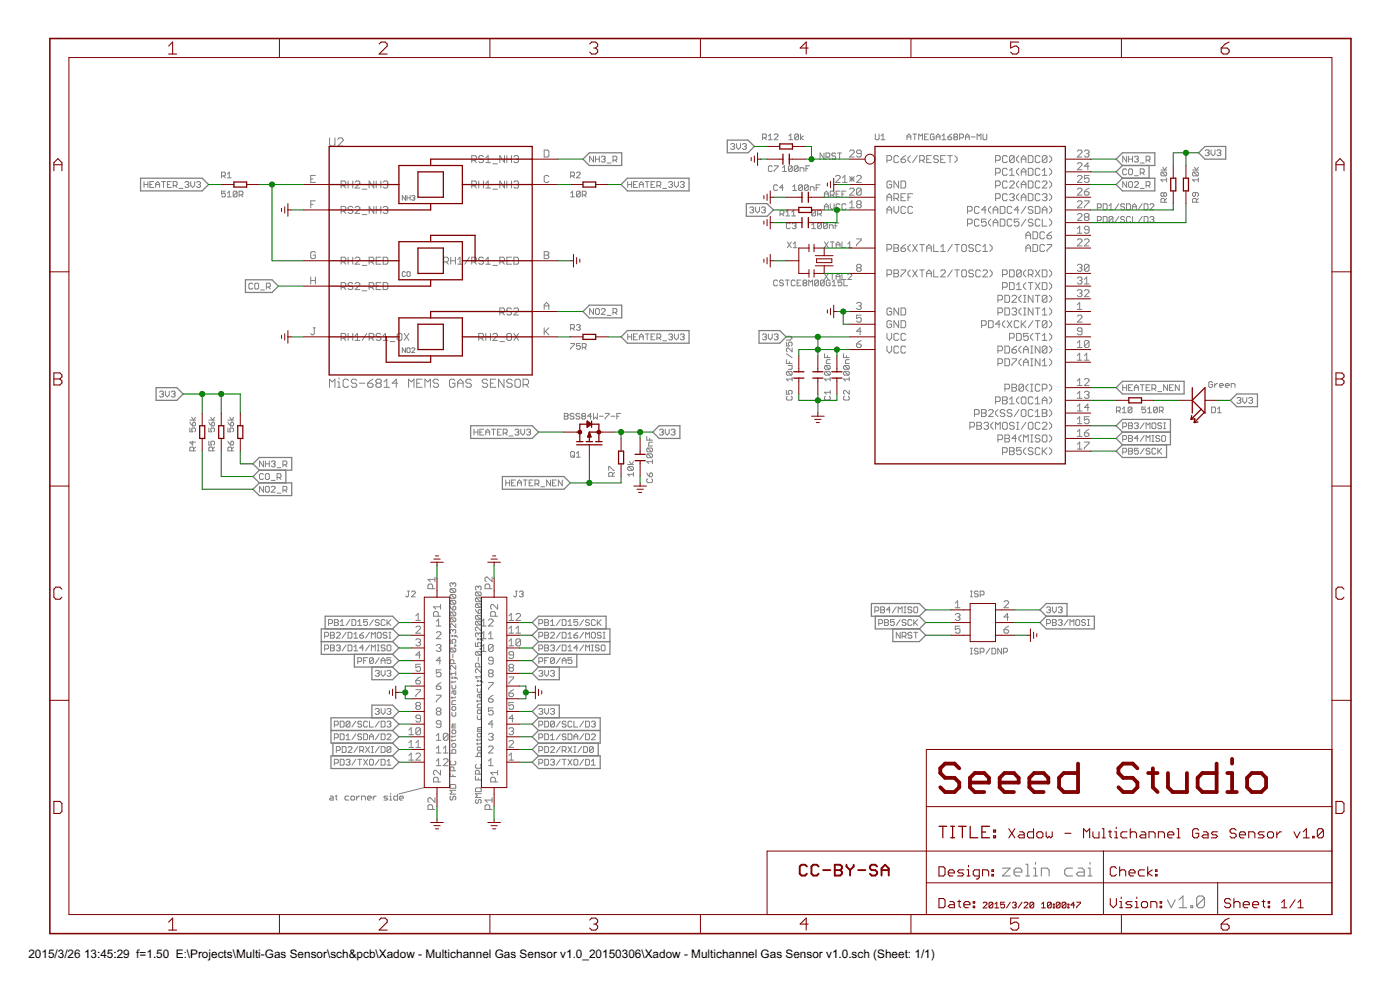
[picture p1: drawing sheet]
<svg xmlns="http://www.w3.org/2000/svg" width="420mm" height="297mm" viewBox="0 0 420 297" stroke-linecap="round" stroke-linejoin="round" font-family="sans-serif">
<defs><g id="words">
<g font-size="4">
<text x="8.5" y="287.5">2015/3/26</text>
<text x="25.2" y="287.5">13:45:29 f=1.50 E:\Projects\Multi-Gas Sensor\sch&amp;pcb\Xadow - Multichannel Gas Sensor v1.0_20150306\Xadow - Multichannel Gas Sensor v1.0.sch (Sheet: 1/1)</text>
</g>
</g></defs>
<g fill="none" stroke="#808080" stroke-width=".32">
<path d="M307.8 259.3h.6v3.5M310.8 258.7v.6M327.1 258.7v.6M300.8 260.5h2.4l-2.4 2.3h2.4M304.3 261.7h2.4v-.6l-.6-.6h-1.2l-.6 .6v1.1l.6 .6h1.2M307.8 262.8h1.2M310.2 260.5h.6v2.3M310.2 262.8h1.2M312.5 262.8v-2.3h1.8l.6 .6v1.7M321.9 260.5h-1.8l-.6 .6v1.1l.6 .6h1.8M323.6 260.5h1.2l.6 .6v1.7h-1.8l-.6-.6 .6-.5h1.8M326.6 260.5h.5v2.3"/>
<path d="M326.6 262.8h1.1M350.4 270l1.1 2.4 1.2-2.4M353.9 270l1.1-1.2v3.6M353.9 272.4h2.3M357.4 271.8h.5v.6h-.5zM361.5 269.4v2.4l-.6 .6h-1.2l-.6-.6M361.5 269.4l-.6-.6h-1.2l-.6 .6v2.4M361.5 269.4l-2.4 2.4"/>
</g>
<g fill="none" stroke="#808080" stroke-width=".3">
<path d="M43.2 55.4h1.2M43.2 54.5v1.7M44.4 54.5v1.7M45 55.4h.6M46.1 54.5h-1.1v1.7h1.1M46.7 55.4h1.2M46.7 56.2v-1.1l.6-.6 .6 .6v1.1M48.5 54.5h1.2M49.1 54.5v1.7M50.2 55.4h.6M51.4 54.5h-1.2v1.7h1.2M52 55.7h.9l.2-.3v-.6l-.2-.3h-.9v1.7"/>
<path d="M52.6 55.7l.5 .5M53.7 56.5h1.2M55.5 54.8l.3-.3h.6l.3 .3-.3 .6M56.1 55.4h.3M56.4 55.4l.3 .3-.3 .5h-.6l-.3-.3M57.3 54.5v1.2l.5 .5 .6-.5v-1.2M59 54.8l.3-.3h.6l.3 .3-.3 .6M59.6 55.4h.3M59.9 55.4l.3 .3-.3 .5h-.6l-.3-.3M66.5 52.8h.9l.2-.3v-.6l-.2-.3h-.9v1.8M67.1 52.8l.5 .6M67.6 57.4h-1.1v.8l.9-.3 .2 .3v.6l-.2 .3h-.6l-.3-.3"/>
<path d="M68.2 59.1h1.2M68.2 57.9l.6-.5v1.7M68.2 52.2l.6-.6v1.8M68.2 53.4h1.2M71.1 57.7l-.3-.3h-.5l-.3 .3v1.1M71.1 57.7v1.1l-.3 .3h-.5l-.3-.3M71.1 57.7l-1.1 1.1M71.8 58.5h.8l.3-.3v-.5l-.3-.3h-.8v1.7M72.3 58.5l.6 .6M93.3 53.7h.7M94.7 52.6h-1.4v2.1h1.4M98.9 41.4v2l.4 .4h.8l.4-.4v-2"/>
<path d="M101.3 41.8l.4-.4h.9l.4 .4v.4l-1.7 1.6h1.7M102.4 55.7h1l.4-.3v-.7l-.4-.4h-1v2.1M103.1 55.7l.7 .7M104.5 55.4h1.4M104.5 54.3v2.1M105.9 54.3v2.1M106.6 54.7l.3-.4h.7l.4 .4v.3l-1.4 1.4h1.4M108.7 56.8h1.4M112.2 54.3v2.1l-1.4-2.1v2.1M112.9 55.4h1.4M112.9 54.3v2.1M114.3 54.3v2.1"/>
<path d="M115 54.7l.4-.4h.7l.3 .4-.3 .7M115.7 55.4h.4M116.1 55.4l.3 .3v.4l-.3 .3h-.7l-.4-.3M121.7 58.7v1.4l-1-1.4v1.4M122.1 58.7v1.4M122.1 59.4h1M123.1 58.7v1.4M123.5 58.9l.3-.2h.4l.3 .2-.3 .5M124 59.4h.2M124.2 59.4l.3 .2-.3 .5-.7-.3M141.6 55.7h1l.4-.3v-.7l-.4-.4h-1v2.1M141.6 48.1h1l.4-.3v-.7l-.4-.4h-1v2.1"/>
<path d="M142.3 55.7l.7 .7M142.3 48.1l.7 .7M143.7 55.4h1.4M143.7 54.3v2.1M145.1 47.1l-.4-.4h-.7l-.3 .4v.3l.3 .4h.7l.4 .3v.4l-.4 .3h-.7l-.3-.3M145.1 54.3v2.1M145.8 56.4h1.4M145.8 48.8h1.4M145.8 47.4l.7-.7v2.1M145.8 55l.7-.7v2.1M147.9 56.8h1.4M147.9 49.1h1.4"/>
<path d="M151.4 46.7v2.1l-1.4-2.1v2.1M151.4 54.3v2.1l-1.4-2.1v2.1M152.1 46.7v2.1M152.1 54.3v2.1M152.1 55.4h1.4M152.1 47.8h1.4M153.5 46.7v2.1M153.5 54.3v2.1M154.2 54.7l.4-.4h.7l.3 .4v.3l-.3 .4M154.2 47.1l.4-.4h.7l.3 .4v.3l-.3 .4M154.9 55.4h.4M154.9 47.8h.4"/>
<path d="M155.3 55.4l.3 .3v.4l-.3 .3h-.7l-.4-.3M155.3 47.8l.3 .3v.4l-.3 .3h-.7l-.4-.3M163.3 45h1.1l.3 .4v1.4l-.3 .3h-1.1zM164.7 53l-.3-.4h-.7l-.4 .4v1.4l.4 .3h.7l.3-.3M171.3 59.1h1.1M171.3 57.9l.5-.5v1.7M171.3 52.8h.8l.3-.3v-.6l-.3-.3h-.8v1.8M171.8 52.8l.6 .6M173 51.9l.3-.3h.6l.2 .3v.3l-1.1 1.2h1.1M174.1 57.7l-.2-.3h-.6l-.3 .3v1.1M174.1 57.7v1.1l-.2 .3h-.6l-.3-.3M174.1 57.7l-1.1 1.1"/>
<path d="M174.8 58.5h.8l.3-.3v-.5l-.3-.3h-.8v1.7M175.3 58.5l.6 .6M178.1 46.9v1.7l-1.1-1.7v1.7M178.7 47.8h1.2M178.7 46.9v1.7M179.9 46.9v1.7M180.4 47.2l.3-.3h.6l.3 .3-.3 .6M181 47.8h.3M181.3 47.8l.3 .2-.3 .6h-.6l-.3-.3M182.2 48.9h1.2M184 48h.8l.3-.2v-.6l-.3-.3h-.8v1.7M184.6 48l.5 .6"/>
<path d="M188.4 54.5v1.7M188.4 55.4h1.1M189.5 54.5v1.7M190.1 55.4h.6M191.3 54.5h-1.2v1.7h1.2M191.9 56.2v-1.1l.6-.6 .6 .6v1.1M191.9 55.4h1.2M193.6 54.5h1.2M194.2 54.5v1.7M195.4 55.4h.6M196.6 54.5h-1.2v1.7h1.2M197.1 55.7h.9l.3-.3v-.6l-.3-.3h-.9v1.7"/>
<path d="M197.7 55.7l.6 .5M198.9 56.5h1.2M200.7 54.8l.2-.3h.6l.3 .3-.3 .6M201.2 55.4h.3M201.5 55.4l.3 .3-.3 .5h-.6l-.2-.3M202.4 54.5v1.2l.6 .5 .6-.5v-1.2M204.2 54.8l.2-.3h.6l.3 .3-.3 .6M204.7 55.4h.3M205 55.4l.3 .3-.3 .5h-.6l-.2-.3M219.3 43.3l.3-.2h.6l.3 .2-.3 .6M219.9 43.9h.3M220.2 43.9l.3 .3-.3 .6h-.6l-.3-.3"/>
<path d="M221.1 43.1v1.1l.5 .6 .6-.6v-1.1M222.8 43.3l.3-.2h.6l.3 .2-.3 .6M223.4 43.9h.3M223.7 43.9l.3 .3-.3 .6h-.6l-.3-.3M228.9 41.4h.8l.3-.3v-.6l-.3-.3h-.8v1.7M229.4 41.4l.6 .5M230.6 41.9h1.2M230.6 40.8l.6-.6v1.7M231.8 50l-.3-.3h-.6l-.3 .3v1.2l.3 .3h.6l.3-.3M232.3 40.5l.3-.3h.6l.3 .3v.3l-1.2 1.1h1.2M232.3 49.7h1.2v.3l-1.2 1.2v.3M233.3 55.8l-.2-.3h-.6l-.3 .3v1.1l.3 .3h.6l.2-.3"/>
<path d="M234.9 50.3l.5-.6v1.8M234.9 51.5h1.1M235.1 56.3h-1.1l.8-.8v1.7M236.7 41.9h1.2M236.7 40.8l.6-.6v1.7M237.8 50v1.2l-.3 .3h-.6l-.3-.3M237.8 50l-.3-.3h-.6l-.3 .3v1.2M237.8 50l-1.2 1.2M237.9 56l.6-.5v1.7M237.9 57.2h1.2M239.5 50v1.2l-.3 .3h-.5l-.3-.3M239.5 50l-.3-.3h-.5l-.3 .3v1.2"/>
<path d="M239.5 50l-1.1 1.2M239.6 40.5l-.2-.3h-.6l-.3 .3v1.2M239.6 40.5v1.2l-.2 .2h-.6l-.3-.2M239.6 40.5l-1.1 1.2M240.1 51.5v-1.2h.9l.3 .3v.9M240.3 40.2v1.7M240.8 55.8v1.1l-.3 .3h-.5l-.3-.3M240.8 55.8l-.3-.3h-.5l-.3 .3v1.1M240.8 55.8l-1.1 1.1M241.1 40.8l-.8 .6 .8 .5M241.9 50.6h.5M242.6 55.8v1.1l-.3 .3h-.6l-.3-.3"/>
<path d="M242.6 55.8l-.3-.3h-.6l-.3 .3v1.1M242.6 55.8l-1.2 1.1M243 49.7h-1.1v1.8M243.2 57.2v-1.2h.8l.3 .3v.9M244.9 56.3h.6M246.1 55.5h-1.2v1.7M247.3 45.9v1.8l-1.2-1.8v1.8M247.4 59.1v-1.2l.6-.6 .6 .6v1.2M247.4 58.2h1.2M247.9 47.1h.9l.2-.3v-.6l-.2-.3h-.9v1.8M248.5 47.1l.5 .6M249.2 58.5h.9l.2-.3v-.6l-.2-.3h-.9v1.8"/>
<path d="M249.8 58.5l.5 .6M250.8 53l.3-.4h.7l.4 .4v.3l-1.4 1.4h1.4M250.8 46.2l-.3-.3h-.6l-.3 .6 .3 .3h.6l.3 .6-.3 .3h-.6l-.3-.3M250.9 58.2h.6M251.4 45.9h1.2M252 45.9v1.8M252.1 57.3h-1.2v1.8h1.2M252.7 58.2h.6M252.9 54.7h1.4M252.9 53.3l.7-.7v2.1M253.9 57.3h-1.2v1.8M255 56.8l.3-.3h.7l.4 .3v.3l-1.4 1.4h1.4"/>
<path d="M255 53l1.4 1.4M255 53.7h1.4M255 45.4l.3-.4h.7l.4 .4v.3l-1.4 1.4h1.4M255.7 53v1.4M256.4 53l-1.4 1.4M257.1 53l.3-.4h.7l.4 .4v.3l-1.4 1.4h1.4M258.5 56.8v1.4l-.4 .3h-.7l-.3-.3M258.5 46.1h-1.1l-.3-.4v-.3l.3-.4h.7l.4 .4v1.4l-.4 .3h-.7l-.3-.3M258.5 56.8l-.4-.3h-.7l-.3 .3v1.4M258.5 56.8l-1.4 1.4M262.7 40.2v1.5l.3 .2h.5l.3-.2v-1.5M264.4 41.9h1.2"/>
<path d="M264.4 40.8l.6-.6v1.7M266.2 48.1h1l.4-.3v-.7l-.4-.4h-1v2.1M266.2 59.2h1.4M267.6 54.7l-.4-.4h-.7l-.3 .4v1.4l.3 .3h.7l.4-.3v-.7h-.7M268.3 59.5h1l.4-.3v-.7l-.4-.4h-1v2.1M269 59.5l.7 .7M269.7 47.1l-.4-.4h-.7l-.3 .4v1.4l.3 .3h.7l.4-.3M269.7 54.3v2.1l-1.4-2.1v2.1M270.4 47.8h1l.4 .3v.4l-.4 .3h-.7l-.3-.3zM270.4 54.3h1l.4 .4v1.4l-.4 .3h-1zM270.4 59.2h.7M271.8 58.1h-1.4v2.1h1.4"/>
<path d="M271.8 46.7l-1.4 1.1M272.2 41.9v-1.1l.6-.6 .5 .6v1.1M272.2 41.1h1.1M272.5 59.2h.7M273.2 46.7l-.7 .7v.7l.7 .7M273.9 58.1h-1.4v2.1M274 40.2h1.1M274.5 40.2v1.7M275.3 46.7l-1.4 2.1M275.7 41.9v-1.7l.6 .6 .6-.6v1.7M276 48.1h1.1l.3-.3v-.7l-.3-.4h-1.1v2.1M276.7 48.1l.7 .7"/>
<path d="M277.5 41.1h.5M278.1 47.8h.7M278.6 40.2h-1.1v1.7h1.1M279.5 46.7h-1.4v2.1h1.4M280.4 40.5l-.3-.3h-.6l-.3 .3v1.2l.3 .2h.6l.3-.2v-.6h-.6M281 41.1h1.1M281 41.9v-1.1l.5-.6 .6 .6v1.1M281.6 47.1l-.3-.4h-.7l-.4 .7 .4 .4h.7l.3 .3v.4l-.3 .3h-.7l-.4-.3M282.3 47.8h.7M282.7 41.9h1.2M282.7 40.8l.6-.6v1.7M283.7 46.7h-1.4v2.1h1.4"/>
<path d="M284.4 46.7h1.4M284.5 41.1h.8l.3 .6-.3 .2h-.5l-.3-.2zM285.1 46.7v2.1M285.6 40.2l-1.1 .9M286.5 41.1h.6M286.5 41.1l-.3-.3 .3-.6h.6l.3 .3-.3 .6M286.5 41.1l-.3 .3 .3 .5h.6l.3-.2-.3-.6M286.5 46.7l.7 .7v.7l-.7 .7M288 41.4h.8l.3-.3v-.6l-.3-.3h-.8v1.7M289.8 41.1h1.1M289.8 41.9v-1.1l.5-.6 .6 .6v1.1M291.5 41.1h1.2"/>
<path d="M293.2 41.9v-1.7l.6 .6 .6-.6v1.7M295 40.2v1.5l.3 .2h.6l.2-.2v-1.5M298.8 55.7h1l.4-.3v-.7l-.4-.4h-1v2.1M298.8 59.5h1l.4-.3v-.7l-.4-.4h-1v2.1M298.8 48.1h1l.4-.3v-.7l-.4-.4h-1v2.1M298.8 51.9h1l.4-.3v-.7l-.4-.4h-1v2.1M302.3 50.9l-.4-.4h-.7l-.3 .4v1.4l.3 .3h.7l.4-.3M302.3 47.1l-.4-.4h-.7l-.3 .4v1.4l.3 .3h.7l.4-.3M302.3 54.7l-.4-.4h-.7l-.3 .4v1.4l.3 .3h.7l.4-.3M302.3 58.5l-.4-.4h-.7l-.3 .4v1.4l.3 .3h.7l.4-.3M303 58.5l.3-.4h.7l.4 .4-.4 .7M303 54.7l.3-.4h.7l.4 .4v.3l-1.4 1.4h1.4"/>
<path d="M303 51.2l.7-.7v2.1M303 52.6h1.4M303.7 59.2h.3M304 59.2l.4 .3v.4l-.4 .3h-.7l-.3-.3M304.4 47.1l-.4-.4h-.7l-.3 .4v1.4M304.4 47.1v1.4l-.4 .3h-.7l-.3-.3M304.4 47.1l-1.4 1.4M305.8 46.7l-.7 .7v.7l.7 .7M305.8 50.5l-.7 .7v.7l.7 .7M305.8 54.3l-.7 .7v.7l.7 .7M305.8 58.1l-.7 .7v.7l.7 .7M306.5 56.4v-1.4l.7-.7 .7 .7v1.4"/>
<path d="M306.5 48.8v-1.4l.7-.7 .7 .7v1.4M306.5 52.6v-1.4l.7-.7 .7 .7v1.4M306.5 55.4h1.4M306.5 59.2h1.4M306.5 51.6h1.4M306.5 47.8h1.4M308.6 46.7h1l.4 .4v1.4l-.4 .3h-1zM308.6 50.5h1l.4 .4v1.4l-.4 .3h-1zM308.6 54.3h1l.4 .4v1.4l-.4 .3h-1zM308.6 58.1h1l.4 .4v1.4l-.4 .3h-1zM312.1 54.7l-.3-.4h-.7l-.4 .4v1.4l.4 .3h.7l.3-.3M312.1 47.1l-.3-.4h-.7l-.4 .4v1.4l.4 .3h.7l.3-.3"/>
<path d="M312.1 50.9l-.3-.4h-.7l-.4 .4v1.4l.4 .3h.7l.3-.3M312.1 58.5l-.3-.4h-.7l-.4 .4v1.4l.4 .3h.7l.3-.3M312.8 54.7l.4-.4h.7l.3 .4v.3l-1.4 1.4h1.4M312.8 58.5l.4-.4h.7l.3 .4-.3 .7M312.8 51.2l.7-.7v2.1M312.8 52.6h1.4M313.5 59.2h.4M313.9 59.2l.3 .3v.4l-.3 .3h-.7l-.4-.3M314.2 47.1l-.3-.4h-.7l-.4 .4v1.4M314.2 47.1v1.4l-.3 .3h-.7l-.4-.3M314.2 47.1l-1.4 1.4M314.9 46.7l.7 .7v.7l-.7 .7"/>
<path d="M314.9 50.5l.7 .7v.7l-.7 .7M314.9 54.3l.7 .7v.7l-.7 .7M314.9 58.1l.7 .7v.7l-.7 .7M323.3 56.8l.4-.3h.7l.3 .3v.3l-1.4 1.4h1.4M323.3 49.2l.4-.4h.7l.3 .4v.3l-1.4 1.4h1.4M323.3 53l.4-.4h.7l.3 .4v.3l-1.4 1.4h1.4M323.3 45.4l.4-.4h.7l.3 .4v.3l-1.4 1.4h1.4M325.4 57.5h1.1l.3 .3v.4l-.3 .3h-.7l-.4-.3zM325.4 45.4l.4-.4h.7l.3 .4v.3l-.3 .4M326.1 46.1h.4M326.5 46.1l.3 .3v.4l-.3 .3h-.7l-.4-.3M326.8 52.6h-1.4v1.1l1.1-.4 .3 .4v.7l-.3 .3h-.7l-.4-.3"/>
<path d="M326.8 49.9h-1.4l1.1-1.1v2.1M326.8 56.5l-1.4 1M338.1 51l-.3-.3h-.6l-.2 .3v1.1l.2 .3h.6l.3-.3M338.1 46.9v1.7l-1.1-1.7v1.7M338.1 54.5v1.7l-1.1-1.7v1.7M338.7 47.8h1.2M338.7 46.9v1.7M339 50.7h.6l.3 .3v1.1l-.3 .3h-.6l-.3-.3v-1.1zM339 54.5h.6l.3 .3v1.1l-.3 .3h-.6l-.3-.3v-1.1zM339.9 46.9v1.7M340.4 47.2l.3-.3h.6l.3 .3-.3 .6M340.4 52.7h1.2"/>
<path d="M340.4 54.8l.3-.3h.6l.3 .3v.3l-1.2 1.1h1.2M341 47.8h.3M341.3 47.8l.3 .2-.3 .6h-.6l-.3-.3M342.2 51.9h.9l.3-.3v-.6l-.3-.3h-.9v1.7M342.2 48.9h1.2M342.2 56.5h1.2M342.8 51.9l.6 .5M344 48h.8l.3-.2v-.6l-.3-.3h-.8v1.7M344 55.7h.8l.3-.3v-.6l-.3-.3h-.8v1.7M344.6 48l.5 .6M344.6 55.7l.5 .5M348.4 51h1.7"/>
<path d="M348.7 51.6h1.1l.3 .3v.6l-.3 .3M348.7 51.6l-.3 .3v.6l.3 .3h1.1M348.7 51.6l1.1 1.2M349 50.2l.5 .8 .6-.8M349.2 58.1l.3-.3 .6 .3v.6l-.3 .2-.6-.2M349.2 58.1l-.2-.3-.6 .3v.6l.3 .2 .5-.2M349.2 58.1v.6M350.1 54h-1.7l.6 .5M350.1 53.4v1.1M350.1 59.5l-.6 .6M357.9 51h1.7M358.2 51.6l-.3 .3v.6l.3 .3h1.1"/>
<path d="M358.2 51.6h1.1l.3 .3v.6l-.3 .3M358.2 51.6l1.1 1.2M358.5 50.2l.6 .8 .5-.8M358.8 57.8v.9l-.3 .2-.6-.2v-.6l.3-.3h1.1l.3 .3v.6l-.3 .2M359.6 54h-1.7l.6 .5M359.6 53.4v1.1M359.6 59.5l-.5 .6M361.7 45.3l.3-.3h.6l.3 .3-.3 .5M362.3 45.8h.3M362.6 45.8l.3 .3-.3 .6h-.6l-.3-.3M363.5 45v1.1l.5 .6 .6-.6v-1.1M365.2 45.3l.3-.3h.6l.3 .3-.3 .5"/>
<path d="M365.8 45.8h.3M366.1 45.8l.3 .3-.3 .6h-.6l-.3-.3M93.3 61.3h.7M94.7 75.8l-.4-.3h-.7l-.3 .3v1.4l.3 .4h.7l.4-.4v-.7h-.7M94.7 60.3h-1.4v2.1M102.4 63.3h1l.4-.3v-.7l-.4-.4h-1v2.1M102.4 78.6h1l.4-.4v-.7l-.4-.3h-1v2.1M103.1 78.6l.7 .7M103.1 63.3l.7 .7M104.5 77.2v2.1M104.5 78.2h1.4M105.9 62.3l-.4-.4h-.7l-.3 .4v.3l.3 .4h.7l.4 .3v.4l-.4 .3h-.7l-.3-.3"/>
<path d="M105.9 77.2v2.1M106.6 77.5l.3-.3h.7l.4 .3v.4l-1.4 1.4h1.4M106.6 62.3l.3-.4h.7l.4 .4v.3l-1.4 1.4h1.4M108.7 79.6h1.4M108.7 64.4h1.4M110.8 78.6h1l.4-.4v-.7l-.4-.3h-1v2.1M111.5 78.6l.7 .7M112.2 61.9v2.1l-1.4-2.1v2.1M112.9 63h1.4M112.9 61.9v2.1M112.9 78.2h.7M114.3 77.2h-1.4v2.1h1.4"/>
<path d="M114.3 61.9v2.1M115 77.2h1.1l.3 .3v1.4l-.3 .4h-1.1zM115 62.3l.4-.4h.7l.3 .4-.3 .7M115.7 63h.4M116.1 63l.3 .3v.4l-.3 .3h-.7l-.4-.3M133.2 78.6h1l.4-.4v-.7l-.4-.3h-1v2.1M133.9 78.6l.7 .7M135.3 77.2v2.1M135.3 78.2h1.4M136.7 77.2v2.1M137.4 79.3h1.4M137.4 77.9l.7-.7v2.1"/>
<path d="M140.9 77.2l-1.4 2.1M141.6 78.6h1l.4-.4v-.7l-.4-.3h-1v2.1M142.3 78.6l.7 .7M145.1 77.5l-.4-.3h-.7l-.3 .3v.4l.3 .3h.7l.4 .4v.3l-.4 .4h-.7l-.3-.4M145.8 79.3h1.4M145.8 77.9l.7-.7v2.1M147.9 79.6h1.4M150 78.6h1l.4-.4v-.7l-.4-.3h-1v2.1M150.7 78.6l.7 .7M152.1 78.2h.7M153.5 77.2h-1.4v2.1h1.4M154.2 77.2h1.1l.3 .3v1.4l-.3 .4h-1.1z"/>
<path d="M163.3 75.5h1.1l.3 .3v.4l-.3 .3 .3 .7-.3 .4h-1.1zM163.3 76.5h1.1M225 62.4l.3-.3h.6l.3 .3-.3 .6M225.6 63h.3M225.9 63l.3 .3-.3 .6h-.6l-.3-.3M226.8 62.1v1.2l.6 .6 .5-.6v-1.2M228.5 62.4l.3-.3h.6l.3 .3-.3 .6M229.1 63h.3M229.4 63l.3 .3-.3 .6h-.6l-.3-.3M234.1 64.2h.9l.2-.3v-.5l-.2-.3h-.9v1.7M234.7 64.2l.5 .6M235.9 64.8h1.1"/>
<path d="M235.9 63.6l.5-.5v1.7M236.3 72.6l1.2 1.7M237.2 67.2l-.3-.3h-.6l-.3 .3v1.1l.3 .3h.6l.3-.3M237.5 72.6l-1.2 1.7M237.6 64.8h1.2M237.6 63.6l.6-.5v1.7M237.8 67.2l.3-.3h.5l.3 .3-.3 .6M238.1 73.2l.5-.6v1.7M238.1 74.3h1.1M238.3 67.8h.3M238.6 67.8l.3 .2-.3 .6h-.5l-.3-.3M243.6 67.5l.6-.6v1.7"/>
<path d="M243.6 68.6h1.2M244.8 63.4l-.3-.3h-.6l-.3 .3v1.1M244.8 63.4v1.1l-.3 .3h-.6l-.3-.3M244.8 63.4l-1.2 1.1M245.4 64.2h.9l.2-.3v-.5l-.2-.3h-.9v1.7M246 64.2l.5 .6M246.5 67.2l-.2-.3h-.6l-.3 .3v1.1M246.5 67.2v1.1l-.2 .3h-.6l-.3-.3M246.5 67.2l-1.1 1.1M247.4 62.9v-1.2l.6-.5 .6 .5v1.2M247.4 62h1.2M247.4 72.6l1.2 1.7"/>
<path d="M248.3 67.2v1.1l-.3 .3h-.6l-.3-.3M248.3 67.2l-.3-.3h-.6l-.3 .3v1.1M248.3 67.2l-1.2 1.1M248.6 72.6l-1.2 1.7M248.9 68.6v-1.1h.8l.3 .3v.8M249.2 61.2v1.1l.6 .6 .5-.6v-1.1M249.2 72.6h1.1M249.8 72.6v1.7M250.7 67.8h.5M250.9 74.3v-1.1l.6-.6 .6 .6v1.1M250.9 73.5h1.2M251.8 66.9h-1.1v1.7"/>
<path d="M252.1 61.4l-.3-.2h-.6l-.3 .2v1.2l.3 .3h.6l.3-.3M252.7 72.6v1.7h1.2M253.9 61.4l-.3-.2h-.6l-.3 .2v1.2l.3 .3h.6l.3-.3M254.4 74.3h1.2M254.4 73.2l.6-.6v1.7M255 61l.7-.7v2.1M255 62.4h1.4M257.1 71.7h1.4v.3l-1.4 1.4v.4M257.4 61.3l-.3 .4v.3l.3 .4h.7l.4-.4v-.3l-.4-.4M257.4 61.3l-.3-.3v-.4l.3-.3h.7l.4 .3-.4 .7M257.4 61.3h.7M266.2 64v-1.4l.7-.7 .7 .7v1.4"/>
<path d="M266.2 60.2v-1.4l.7-.7 .7 .7v1.4M266.2 74.8h1l.4-.4v-.7l-.4-.3h-1v2.1M266.2 63h1.4M268.3 61.9v1.4l.7 .7 .7-.7v-1.4M268.3 73.4h1l.4 .3-.4 .7 .4 .4v.3l-.4 .4h-1zM268.3 74.4h1M270.4 74.4h1l.4 .4v.3l-.4 .4h-.7l-.3-.4zM271.8 62.3l-.4-.4h-.7l-.3 .4v1.4l.3 .3h.7l.4-.3M271.8 73.4l-1.4 1M273.2 73.4l-.7 .7v.7l.7 .7M273.9 62.3l-.4-.4h-.7l-.3 .4v1.4l.3 .3h.7l.4-.3M273.9 73.4l1.4 2.1"/>
<path d="M275.3 73.4l-1.4 2.1M276 73.4h1.4M276.7 73.4v2.1M278.1 75.5v-1.4l.7-.7 .7 .7v1.4M278.1 74.4h1.4M280.2 73.4v2.1h1.4M282.3 75.5h1.4M282.3 74.1l.7-.7v2.1M285.8 73.4l-1.4 2.1M286.5 73.4h1.4M287.2 73.4v2.1M288.6 73.7l.4-.3h.7l.3 .3v1.4l-.3 .4h-.7l-.4-.4z"/>
<path d="M290.4 63.3h1l.4-.3v-.7l-.4-.4h-1v2.1M290.4 67.1h1l.4-.3v-.7l-.4-.4h-1v2.1M292.1 73.7l-.3-.3h-.7l-.4 .7 .4 .3h.7l.3 .4v.3l-.3 .4h-.7l-.4-.4M293.9 66.1l-.4-.4h-.7l-.3 .4v1.4l.3 .3h.7l.4-.3M293.9 62.3l-.4-.4h-.7l-.3 .4v1.4l.3 .3h.7l.4-.3M294.2 73.7l-.3-.3h-.7l-.4 .3v1.4l.4 .4h.7l.3-.4M295 75.5h1.4M295 74.1l.7-.7v2.1M296 63h-1.4l1-1.1v2.1M296 65.7h-1.4v1.1l1-.4 .4 .4v.7l-.4 .3h-.7l-.3-.3M297.1 73.4l.7 .7v.7l-.7 .7M297.4 61.9l-.7 .7v.7l.7 .7"/>
<path d="M297.4 65.7l-.7 .7v.7l.7 .7M298.1 64v-1.4l.7-.7 .7 .7v1.4M298.1 67.8v-1.4l.7-.7 .7 .7v1.4M298.1 63h1.4M298.1 66.8h1.4M300.2 61.9h1l.4 .4v1.4l-.4 .3h-1zM300.2 65.7h1l.4 .4v1.4l-.4 .3h-1zM303.7 62.3l-.4-.4h-.7l-.3 .4v1.4l.3 .3h.7l.4-.3M303.7 66.1l-.4-.4h-.7l-.3 .4v1.4l.3 .3h.7l.4-.3M305.8 65.7h-1.4v1.1l.7-.4h.3l.4 .4v.7l-.4 .3h-.7l-.3-.3M305.8 63h-1.4l1-1.1v2.1M306.5 60.2v-1.4l.7-.7 .7 .7v1.4"/>
<path d="M307.9 75.5v-1.4l.7-.7 .7 .7v1.4M307.9 74.4h1.4M307.9 71.6v-1.3l.7-.7 .7 .7v1.3M307.9 70.6h1.4M307.9 65.7l-1.4 2.1M307.9 61.9l-1.4 2.1M310 62.3l-.4-.4h-.7l-.3 .7 .3 .4h.7l.4 .3v.4l-.4 .3h-.7l-.3-.3M310 66.1l-.4-.4h-.7l-.3 .7 .3 .4h.7l.4 .3v.4l-.4 .3h-.7l-.3-.3M310 69.6h1l.4 .3v1.4l-.4 .3h-1zM310 73.4h1l.4 .3v1.4l-.4 .4h-1zM310.7 61.9h1.1l.3 .4v1.4l-.3 .3h-1.1zM312.1 66.1l-.3-.4h-.7l-.4 .4v1.4l.4 .3h.7l.3-.3"/>
<path d="M312.8 64v-1.4l.7-.7 .7 .7v1.4M312.8 65.7v2.1h1.4M312.8 63h1.4M313.5 73.7l-.3-.3h-.7l-.4 .3v1.4l.4 .4h.7l.3-.4M313.5 69.9l-.3-.3h-.7l-.4 .3v1.4l.4 .3h.7l.3-.3M314.2 70.6h1.1l.3 .4v.3l-.3 .3h-.7l-.4-.3zM314.2 73.4h1.4v.3l-1.4 1.4v.4M314.9 61.9l.7 .7v.7l-.7 .7M314.9 65.7l.7 .7v.7l-.7 .7M315.6 69.6l-1.4 1M323.3 68.6l.7-.7v2.1M323.3 79.7l.4-.4h.7l.3 .4v.3l-.3 .3"/>
<path d="M323.3 72l.4-.3h.7l.3 .3v.4l-1.4 1.4h1.4M323.3 60.6l.4-.3h.7l.3 .3v.4l-1.4 1.4h1.4M323.3 64.4l.4-.3h.7l.3 .3v.4l-1.4 1.4h1.4M323.3 70h1.4M325.4 60.3h1.4v.3l-1.4 1.4v.4M325.4 72l.4-.3h.7l.3 .3v.4l-1.4 1.4h1.4M325.8 65.1l-.4-.3 .4-.7h.7l.3 .3v.4l-.3 .3M325.8 65.1l-.4 .4v.3l.4 .4h.7l.3-.4v-.3l-.3-.4M325.8 65.1h.7M326.8 68.9h-1l-.4-.3 .4-.7h.7l.3 .3v1.4l-.3 .4h-.7l-.4-.4M326.8 79.7v1.3l-.3 .4h-.7l-.4-.4M326.8 79.7l-.3-.4h-.7l-.4 .4v1.3"/>
<path d="M326.8 79.7l-1.4 1.3M329.3 62.3h.9l.3-.3v-.6l-.3-.2h-.9v1.7M329.3 66.1h.9l.3-.3v-.5l-.3-.3h-.9v1.7M331.1 65h.9l.3 .3v1.1l-.3 .3h-.9zM331.1 61.2h.9l.3 .2v1.2l-.3 .3h-.9zM332.8 62.9h1.2M332.8 61.7l.6-.5v1.7M334 65.3l-1.2 1.1M334 65.3l-.3-.3h-.6l-.3 .3v1.1M334 65.3v1.1l-.3 .3h-.6l-.3-.3M335.8 65l-1.2 1.7M335.8 61.2l-1.2 1.7"/>
<path d="M337.5 65.3l-.3-.3h-.6l-.3 .3 .3 .5h.6l.3 .3-.3 .6h-.6l-.3-.3M337.5 61.4l-.3-.2h-.6l-.3 .2 .3 .6h.6l.3 .3-.3 .6h-.6l-.3-.3M338.1 61.2h.9l.3 .2v1.2l-.3 .3h-.9zM339.3 65.3l-.3-.3h-.6l-.3 .3v1.1l.3 .3h.6l.3-.3M339.9 65v1.7h1.1M339.9 62.9v-1.2l.5-.5 .6 .5v1.2M339.9 62h1.1M342.8 65l-1.2 1.7M342.8 61.2l-1.2 1.7M343.4 65h.8l.3 .3v1.1l-.3 .3h-.8zM343.4 61.2h.8l.3 .2v1.2l-.3 .3h-.8zM345.1 65.3l.3-.3h.6l.3 .3-.3 .5"/>
<path d="M345.1 61.4l.3-.2h.6l.3 .2v.3l-1.2 1.2h1.2M345.7 65.8h.3M346 65.8l.3 .3-.3 .6h-.6l-.3-.3M349.5 60.7v-.9l-.3-.3h-.5l-.3 .3v.9h1.7M359.1 60.7v-.9l-.3-.3h-.6l-.3 .3v.9h1.7M75.9 85.3l-.3-.3h-.6l-.3 .3v1.1l.3 .3h.6l.3-.3M76.7 85h.6l.3 .3v1.1l-.3 .3h-.6l-.2-.3v-1.1zM78.2 87h1.2M79.9 86.1h.9l.3-.2v-.6l-.3-.3h-.9v1.7M80.5 86.1l.6 .6M93.3 84.2h1.4M93.3 83.1v2.1"/>
<path d="M94 98.4h.7M94.3 98.4v1.7l-.3 .4h-.4l-.3-.4M94.7 83.1v2.1M102.4 86.2h1l.4-.3v-.7l-.4-.4h-1v2.1M103.1 86.2l.7 .7M105.9 85.2l-.4-.4h-.7l-.3 .4v.3l.3 .4h.7l.4 .3v.4l-.4 .3h-.7l-.3-.3M106.6 85.2l.3-.4h.7l.4 .4v.3l-1.4 1.4h1.4M108.7 87.2h1.4M110.8 86.2h1l.4-.3v-.7l-.4-.4h-1v2.1M111.5 86.2l.7 .7M112.9 85.9h.7M114.3 84.8h-1.4v2.1h1.4"/>
<path d="M115 84.8h1.1l.3 .4v1.4l-.3 .3h-1.1zM121.7 81.7l-.3-.2-.7 .2v1l.3 .2 .7-.2M122.4 81.5l.7 .2v1l-.2 .2-.8-.2v-1zM150 93.8h1l.4-.3v-.7l-.4-.4h-1v2.1M150.7 93.8l.7 .7M153.5 92.8l-.3-.4h-.7l-.4 .4v.3l.4 .4h.7l.3 .3v.4l-.3 .3h-.7l-.4-.3M154.2 92.8l.4-.4h.7l.3 .4v.3l-1.4 1.4h1.4M163.3 91.8h1.4M163.3 92.8v-1.4l.7-.7 .7 .7v1.4M163.3 98.4v2.1M163.7 99.4l1 1.1M164.7 98.4l-1.4 1.4"/>
<path d="M171.3 98.5h.8l.3-.3v-.6l-.3-.2h-.8v1.7M171.8 98.5l.6 .6M173 97.6l.3-.2h.6l.2 .2-.2 .6M173.6 98.2h.3M173.9 98.2l.2 .3-.2 .6h-.6l-.3-.3M178.1 92.6v1.7l-1.1-1.7v1.7M179 92.6h.6l.3 .3v1.1l-.3 .3h-.6l-.3-.3v-1.1zM180.4 92.9l.3-.3h.6l.3 .3v.3l-1.2 1.1h1.2M182.2 94.6h1.2M184 93.7h.8l.3-.2v-.6l-.3-.3h-.8v1.7M184.6 93.7l.5 .6M233.3 84.3l-.2-.3h-.6l-.3 .3v1.2l.3 .2h.6l.2-.2"/>
<path d="M235.1 84.3l-.3-.3h-.5l-.3 .6 .3 .3h.5l.3 .6-.3 .2h-.5l-.3-.2M235.7 84h1.2M236.3 84v1.7M238.6 84.3l-.3-.3h-.6l-.2 .3v1.2l.2 .2h.6l.3-.2M239.2 84.9h.6M240.4 84h-1.2v1.7h1.2M241.3 84.9l-.3-.3 .3-.6h.5l.3 .3-.3 .6M241.3 84.9l-.3 .3 .3 .5h.5l.3-.2-.3-.6M241.3 84.9h.5M242.7 85.7v-1.7l.6 .6 .6-.6v1.7M245.6 84.3l-.3-.3h-.5l-.3 .3v1.2M245.6 84.3v1.2l-.3 .2h-.5l-.3-.2"/>
<path d="M245.6 84.3l-1.1 1.2M247.4 84.3l-.3-.3h-.6l-.3 .3v1.2M247.4 84.3v1.2l-.3 .2h-.6l-.3-.2M247.4 84.3l-1.2 1.2M247.4 82.1l1.2 1.8M248.6 82.1l-1.2 1.8M249.1 84.3l-.2-.3h-.6l-.3 .3v1.2l.3 .2h.6l.2-.2v-.6h-.5M249.2 82.1h1.1M249.7 85.7h1.2M249.7 84.6l.6-.6v1.7M249.8 82.1v1.8M250.9 83.9v-1.2l.6-.6 .6 .6v1.2"/>
<path d="M250.9 83h1.2M252.6 84h-1.1v.9l.6-.3 .5 .3v.6l-.3 .2h-.5l-.3-.2M252.7 82.1v1.8h1.2M253.3 84v1.7h1.1M254.4 82.4l.3-.3h.6l.3 .3v.3l-1.2 1.2h1.2M257.1 91.1l.3-.4h.7l.4 .4v.3l-.4 .4M257.4 80.3l-.3 .4v.3l.3 .4h.7l.4-.4-.4-.7M257.4 80.3l-.3-.3v-.3l.3-.4h.7l.4 .4v.3l-.4 .3M257.4 80.3h.7M257.8 91.8h.3M258.1 91.8l.4 .3-.4 .7h-.7l-.3-.3M258.5 94.6h-1.4v1l.7-.4h.3l.4 .4v.7l-.4 .3h-.7l-.3-.3"/>
<path d="M258.5 99.4h-1.4l1-1v2.1M266.2 82.4h1l.4-.4v-.7l-.4-.3h-1v2.1M267.6 92.8l-.4-.4h-.7l-.3 .4v1.4l.3 .3h.7l.4-.3v-.7h-.7M267.6 96.6l-.4-.4h-.7l-.3 .4v1.4l.3 .3h.7l.4-.3v-.7h-.7M268.3 81h1l.4 .3-.4 .7 .4 .4v.3l-.4 .4h-1zM268.3 82h1M269.7 92.4v2.1l-1.4-2.1v2.1M269.7 96.2v2.1l-1.4-2.1v2.1M270.4 81h1.4v.3l-1.4 1.4v.4M270.4 92.4h1l.4 .4v1.4l-.4 .3h-1zM270.4 96.2h1l.4 .4v1.4l-.4 .3h-1zM273.2 81l-.7 .7v.7l.7 .7"/>
<path d="M273.9 81l1.4 2.1M275.3 81l-1.4 2.1M276 81h1.4M276.7 81v2.1M278.1 82h1.4M278.1 83.1v-1.4l.7-.7 .7 .7v1.4M280.2 81v2.1h1.4M282.3 81.3l.4-.3h.7l.3 .3v.4l-1.4 1.4h1.4M285.8 81l-1.4 2.1M286.5 81h1.4M287.2 81v2.1M289 81h.7l.3 .3v1.4l-.3 .4h-.7l-.4-.4v-1.4z"/>
<path d="M292.1 81.3l-.3-.3h-.7l-.4 .7 .4 .3h.7l.3 .4v.3l-.3 .4h-.7l-.4-.4M294.2 81.3l-.3-.3h-.7l-.4 .3v1.4l.4 .4h.7l.3-.4M294.6 97.6h1l.4-.3v-.7l-.4-.4h-1v2.1M295 81.3l.3-.3h.7l.4 .3v.4l-1.4 1.4h1.4M296.7 96.2h1l.4 .4v1.4l-.4 .3h-1zM297.1 81l.7 .7v.7l-.7 .7M299.5 90h1l.4-.3v-.7l-.4-.4h-1v2.1M299.5 93.8h1l.4-.3v-.7l-.4-.4h-1v2.1M300.2 97.3h-1.4l1-1.1v2.1M300.9 82.4h1l.4-.4v-.7l-.4-.3h-1v2.1M300.9 86.2h1l.4-.3v-.7l-.4-.4h-1v2.1M301.6 96.2l-.7 .7v.7l.7 .7"/>
<path d="M301.6 88.6h1l.4 .4v1.4l-.4 .3h-1zM301.6 92.4h1l.4 .4v1.4l-.4 .3h-1zM302.3 96.2l1.4 2.1M303 81h1l.4 .3v1.4l-.4 .4h-1zM303 84.8h1l.4 .4v1.4l-.4 .3h-1zM303.7 96.2l-1.4 2.1M303.7 89l.3-.4h.7l.4 .4v.3l-1.4 1.4h1.4M303.7 92.8l.3-.4h.7l.4 .4v.3l-.4 .4M304.4 93.5h.3M304.7 93.5l.4 .3v.4l-.4 .3h-.7l-.3-.3M305.1 85.5l.7-.7v2.1M305.1 86.9h1.4"/>
<path d="M305.8 96.6l-.4-.4h-.7l-.3 .4v1.4l.3 .3h.7l.4-.3M306.5 81.3l-.4-.3h-.7l-.3 .3v1.4M306.5 81.3v1.4l-.4 .4h-.7l-.3-.4M306.5 96.2v2.1M306.5 88.6l-.7 .7v.7l.7 .7M306.5 92.4l-.7 .7v.7l.7 .7M306.5 81.3l-1.4 1.4M306.9 97.3l1 1M307.2 92.4h.7M307.2 94.5h.7M307.2 90.7h.7M307.2 88.6h.7"/>
<path d="M307.6 88.6v2.1M307.6 92.4v2.1M307.9 81l-.7 .7v.7l.7 .7M307.9 84.8l-.7 .7v.7l.7 .7M307.9 96.2l-1.4 1.4M308.6 82.4h1l.4-.4v-.7l-.4-.3h-1v2.1M308.6 84.8h1.4M309.3 84.8v2.1M309.3 82.4l.7 .7M310 88.6v2.1l-1.4-2.1v2.1M310 92.4v2.1l-1.4-2.1v2.1M310 96.2l-1.4 2.1"/>
<path d="M310.7 92.4h1.4M310.7 96.2h1.4M310.7 88.6h1.4M310.7 84.8l1.4 2.1M310.7 81l1.4 2.1M311.4 88.6v2.1M311.4 92.4v2.1M311.4 96.2v2.1M312.1 84.8l-1.4 2.1M312.1 81l-1.4 2.1M312.8 81h1.1l.3 .3v1.4l-.3 .4h-1.1zM312.8 84.8h1.1l.3 .4v1.4l-.3 .3h-1.1z"/>
<path d="M312.8 94.5h1.4M312.8 93.1l.7-.7v2.1M314.2 89l-.3-.4h-.7l-.4 .4v1.4M314.2 96.6l-.3-.4h-.7l-.4 .4v1.4M314.2 89v1.4l-.3 .3h-.7l-.4-.3M314.2 96.6v1.4l-.3 .3h-.7l-.4-.3M314.2 96.6l-1.4 1.4M314.2 89l-1.4 1.4M314.9 92.4l.7 .7v.7l-.7 .7M314.9 81l.7 .7v.7l-.7 .7M314.9 84.8l.7 .7v.7l-.7 .7M314.9 88.6l.7 .7v.7l-.7 .7"/>
<path d="M314.9 96.2l.7 .7v.7l-.7 .7M323.3 91.4l.7-.7v2.1M323.3 94.9l.4-.3h.7l.3 .3v.3l-1.4 1.4h1.4M323.3 92.8h1.4M323.3 83.5l.4-.4h.7l.3 .4v.3l-.3 .4M323.3 87.3l.4-.4h.7l.3 .4v.3l-.3 .4M324 80.3h.4M324 88h.4M324 84.2h.4M324.4 80.3l.3 .4-.3 .7h-.7l-.4-.4M324.4 84.2l.3 .3-.3 .7h-.7l-.4-.3M324.4 88l.3 .3-.3 .7h-.7l-.4-.3"/>
<path d="M324.7 99.4h-1l-.4-.3v-.4l.4-.3h.7l.3 .3v1.4l-.3 .4h-.7l-.4-.4M325.4 87.3l.4-.4h.7l.3 .4v.3l-1.4 1.4h1.4M325.4 83.8l.7-.7v2.1M325.4 85.2h1.4M47.9 117.6l.3-.3h.5l.3 .3-.3 .6M48.5 118.2h.2M48.7 118.2l.3 .3-.3 .6h-.5l-.3-.3M49.6 117.3v1.2l.6 .6 .6-.6v-1.2M51.4 117.6l.3-.3h.6l.3 .3-.3 .6M52 118.2h.3M52.3 118.2l.3 .3-.3 .6h-.6l-.3-.3M98.9 116.2v-2.4l.8 .8 .8-.8v2.4"/>
<path d="M101.3 114.6h.4v1.6M101.3 116.2h.9M101.7 113.3v.5M102.4 101.4h1l.4-.3v-.7l-.4-.4h-1v2.1M103.1 101.4l.7 .7M104.5 100v2.1M104.5 101.1h1.4M104.6 114.2l-.4-.4h-.8l-.4 .4v1.6l.4 .4h.8l.4-.4M105.9 100v2.1M106.6 102.1h1.4M106.6 100.7l.7-.7v2.1M107.1 114.2l-.4-.4h-.9l-.4 .4v.4l.4 .4h.9l.4 .4v.4l-.4 .4h-.9l-.4-.4"/>
<path d="M107.9 115h1.6M110.1 100l-1.4 2.1M110.3 115h1.3l.4 .4v.4l-.4 .4h-.9l-.4-.4zM110.8 101.4h1l.4-.3v-.7l-.4-.4h-1v2.1M111.5 101.4l.7 .7M112 113.8l-.8 .4-.9 .8M113.2 115l-.4 .4v.4l.4 .4h.8l.4-.4v-.4l-.4-.4M113.2 115l-.4-.4v-.4l.4-.4h.8l.4 .4v.4l-.4 .4M113.2 115h.8M114.3 100.4l-.4-.4h-.7l-.3 .4v.3l.3 .4h.7l.4 .3v.4l-.4 .3h-.7l-.3-.3M115 102.1h1.4M115 100.7l.7-.7v2.1"/>
<path d="M115.3 116.2h1.6M115.3 114.6l.8-.8v2.4M117.1 102.5h1.4M119.2 100.4l.4-.4h.7l.3 .4v1.4l-.3 .3h-.7l-.4-.3zM119.3 115h-1.6l1.2-1.2v2.4M121.3 100l1.4 2.1M121.7 104.4v1.4l-1-1.4v1.4M122.4 104.4l.7 .2v1l-.2 .2-.8-.2v-1zM122.6 116.2v-2.4l.8 .8 .8-.8v2.4M122.7 100l-1.4 2.1M123.5 104.6l.3-.2 .7 .2-1 1.2h1M125.1 115h.8"/>
<path d="M126.7 113.8h-1.6v2.4h1.6M127.5 116.2v-2.4l.9 .8 .8-.8v2.4M131.6 114.2l-.4-.4h-.8l-.4 .4v.4l.4 .4h.8l.4 .4v.4l-.4 .4h-.8l-.4-.4M136.5 114.2l-.4-.4h-.8l-.4 .4v1.6l.4 .4h.8l.4-.4v-.8h-.8M137.4 115h1.6M137.4 116.2v-1.6l.8-.8 .8 .8v1.6M141.4 114.2l-.4-.4h-.8l-.4 .4v.4l.4 .4h.8l.4 .4v.4l-.4 .4h-.8l-.4-.4M143.7 101.4h1l.4-.3v-.7l-.4-.4h-1v2.1M144.4 101.4l.7 .7M145.8 101.1h1.4M145.8 100v2.1M146.3 114.2l-.4-.4h-.8l-.4 .4v.4l.4 .4h.8l.4 .4v.4l-.4 .4h-.8l-.4-.4"/>
<path d="M147.2 115h.8M147.2 100v2.1M147.9 100.4l.4-.4h.6l.4 .4v.3l-1.4 1.4h1.4M148.8 113.8h-1.6v2.4h1.6M150 102.5h1.4M151.3 113.8v2.4l-1.7-2.4v2.4M152.1 100.4l.4-.4h.7l.3 .4v1.4l-.3 .3h-.7l-.4-.3zM153.7 114.2l-.4-.4h-.8l-.4 .4v.4l.4 .4h.8l.4 .4v.4l-.4 .4h-.8l-.4-.4M154.2 100l1.4 2.1M154.5 114.2l.5-.4h.8l.4 .4v1.6l-.4 .4h-.8l-.5-.4zM155.6 100l-1.4 2.1M157 115.4h1.2l.4-.4v-.8l-.4-.4h-1.2v2.4"/>
<path d="M157.8 115.4l.8 .8M171.3 103.1h1.1v.3l-1.1 1.1v.3M174.1 103.1h-1.1v.8l.6-.2 .5 .2v.6l-.2 .3h-.6l-.3-.3M174.8 104.2h.8l.3-.3v-.5l-.3-.3h-.8v1.7M175.3 104.2l.6 .6M188.4 100.2v1.8M188.4 101.1h1.1M189.5 100.2v1.8M190.1 101.1h.6M191.3 100.2h-1.2v1.8h1.2M191.9 101.1h1.2M191.9 102v-1.2l.6-.6 .6 .6v1.2"/>
<path d="M193.6 100.2h1.2M194.2 100.2v1.8M195.4 101.1h.6M196.6 100.2h-1.2v1.8h1.2M197.1 101.4h.9l.3-.3v-.6l-.3-.3h-.9v1.8M197.7 101.4l.6 .6M198.9 102.3h1.2M200.7 100.5l.2-.3h.6l.3 .3-.3 .6M201.2 101.1h.3M201.5 101.1l.3 .3-.3 .6h-.6l-.2-.3M202.4 100.2v1.2l.6 .6 .6-.6v-1.2M204.2 100.5l.2-.3h.6l.3 .3-.3 .6"/>
<path d="M204.7 101.1h.3M205 101.1l.3 .3-.3 .6h-.6l-.2-.3M228.8 100.5l.3-.3h.6l.3 .3-.3 .6M229.4 101.1h.3M229.7 101.1l.3 .3-.3 .6h-.6l-.3-.3M230.6 100.2v1.2l.6 .6 .6-.6v-1.2M232.3 100.5l.3-.3h.6l.3 .3-.3 .6M232.9 101.1h.3M233.2 101.1l.3 .3-.3 .6h-.6l-.3-.3M236 100.9h1.2l.5 .6-.5 .5h-1.2M236 107.9v1.2h1.7M236 102.7v1.1h.9l-.3-.6 .3-.5h.5l.3 .2v.6l-.3 .3"/>
<path d="M236 117.1v1.2h.9l-.3-.9 .3-.3h.5l.3 .3v.6l-.3 .3M236 106.2l1.7 1.1M236.3 111.4l-.3 .3v.6l.3 .3h1.1M236.3 111.4h1.1l.3 .3v.6l-.3 .3M236.3 118.9l-.3 .3v.5l.3 .3h1.1l.3-.3v-.5l-.3-.3M236.3 111.4l1.1 1.2M236.6 109.7h1.1v.8l-.3 .3h-.8M236.9 108.5v.6M237.7 113.7h-1.7l.6 .6M237.7 104.4v1.2l-1.1-1.2-.6 .3v.6l.3 .3M237.7 113.2v1.1M247.4 106.2v1.1h1.8"/>
<path d="M247.7 109.7l-.3 .3v.5l.3 .3h1.2M247.7 109.7h1.2l.3 .3v.5l-.3 .3M247.7 111.4h1.2l.3 .3v.6l-.3 .3M247.7 118.9l-.3 .3v.5l.3 .3h1.2l.3-.3v-.5l-.3-.3M247.7 111.4l-.3 .3v.6l.3 .3h1.2M247.7 111.4l1.2 1.2M247.7 109.7l1.2 1.1M248.3 106.7v.6M249.2 113.7h-1.8l.6 .6M249.2 113.2v1.1M249.2 117.1v1.2M249.2 107.9h-.9l-.3 .3v.9h1.2"/>
<path d="M249.2 117.7h-1.8l.6 .6M253.2 106.2v1.1h1.7M253.4 109.7h1.2l.3 .3v.5l-.3 .3M253.4 111.4l-.2 .3v.6l.2 .3h1.2M253.4 111.4h1.2l.3 .3v.6l-.3 .3M253.4 109.7l-.2 .3v.5l.2 .3h1.2M253.4 118.9l-.2 .3v.5l.2 .3h1.2l.3-.3v-.5l-.3-.3M253.4 111.4l1.2 1.2M253.4 109.7l1.2 1.1M254 106.7v.6M254.9 113.7h-1.7l.5 .6M254.9 107.9h-.9l-.3 .3v.9h1.2"/>
<path d="M254.9 113.2v1.1M254.9 117.1v1.2l-1.2-1.2-.5 .3v.6l.2 .3M257.1 103.2h1l.4 .7-.4 .4h-.7l-.3-.4zM258.5 102.2l-1.4 1M266.2 100v1.4l.7 .7 .7-.7v-1.4M266.2 103.8v1.4l.7 .7 .7-.7v-1.4M269.7 100.4l-.4-.4h-.7l-.3 .4v1.4l.3 .3h.7l.4-.3M269.7 104.2l-.4-.4h-.7l-.3 .4v1.4l.3 .3h.7l.4-.3M271.8 100.4l-.4-.4h-.7l-.3 .4v1.4l.3 .3h.7l.4-.3M271.8 104.2l-.4-.4h-.7l-.3 .4v1.4l.3 .3h.7l.4-.3M299.5 109.1h1l.4-.4v-.7l-.4-.3h-1v2M299.5 105.2h1l.4-.3v-.7l-.4-.4h-1v2.1"/>
<path d="M300.9 119.1h1l.4 .3v.4l-.4 .3 .4 .7-.4 .4h-1zM301.6 116.7h1l.4-.4v-.7l-.4-.3h-1v2.1M301.6 103.8h1l.4 .4v1.4l-.4 .3h-1zM301.6 107.7h1l.4 .3v1.4l-.4 .3h-1zM303 101.4h1l.4-.3v-.7l-.4-.4h-1v2.1M303 119.8l.7-.7v2.1M303.7 104.9h1l.4 .3v.4l-.4 .3h-.7l-.3-.3zM303.7 107.7h1.4v.3l-1.4 1.4v.3M303.7 115.3h1l.4 .3v.4l-.4 .3 .4 .4v.3l-.4 .4h-1zM303.7 116.3h1M305.1 100h1l.4 .4v1.4l-.4 .3h-1zM305.1 103.8l-1.4 1.1"/>
<path d="M305.8 119.1l-.7 .7v.7l.7 .7M306.5 119.4l.4-.3h.7l.3 .3v1.4l-.3 .4h-.7l-.4-.4zM306.5 103.8l-.7 .7v.7l.7 .7M306.5 107.7l-.7 .7v.7l.7 .6M307.2 105.9v-1.4l.7-.7 .7 .7v1.4M307.2 109.7v-1.3l.7-.7 .7 .7v1.3M307.2 115.6v1.4l-.3 .4h-.7l-.4-.4M307.2 115.6l-.3-.3h-.7l-.4 .3v1.4M307.2 115.6l-1.4 1.4M307.2 108.7h1.4M307.2 104.9h1.4M308.6 100h-1.4v1.1l.7-.4h.4l.3 .4v.7l-.3 .3h-.7l-.4-.3"/>
<path d="M308.6 115.3l-.7 .7v.7l.7 .7M309.3 103.8h.7M309.3 105.9h.7M309.3 115.3h.7M309.3 117.4h.7M309.3 107.7h.7M309.3 109.7h.7M309.6 103.8v2.1M309.6 107.7v2M309.6 115.3v2.1M310 119.4l-.4-.3h-.7l-.3 .3v1.4l.3 .4h.7l.4-.4M310 100l-.7 .7v.7l.7 .7"/>
<path d="M310.7 100h1.4M310.7 119.8l.7-.7v2.1M311.4 100v2.1M312.1 103.8v2.1l-1.4-2.1v2.1M312.1 107.7v2l-1.4-2v2M312.1 115.6l-.3-.3h-.7l-.4 .3v1.4l.4 .4h.7l.3-.4M312.8 116.7h1.1l.3-.4v-.7l-.3-.3h-1.1v2.1M312.8 102.1h1.4M312.8 109.7h1.4M312.8 108.4l.7-.7v2M312.8 100.7l.7-.7v2.1M314.2 104.2l-.3-.4h-.7l-.4 .4v1.4"/>
<path d="M314.2 104.2v1.4l-.3 .3h-.7l-.4-.3M314.2 104.2l-1.4 1.4M314.9 100l.7 .7v.7l-.7 .7M314.9 103.8l.7 .7v.7l-.7 .7M314.9 107.7l.7 .7v.7l-.7 .6M314.9 115.3l.7 .7v.7l-.7 .7M314.9 119.1l.7 .7v.7l-.7 .7M323.3 102.9l.7-.7v2.1M323.3 106.7l.7-.7v2.1M323.3 114.3l.7-.7v2.1M323.3 118.1l.7-.7v2.1M323.3 104.3h1.4"/>
<path d="M323.3 119.5h1.4M323.3 115.7h1.4M323.3 108.1h1.4M325.4 113.9l.4-.3h.7l.3 .3v.4l-1.4 1.4h1.4M325.4 117.8l.4-.4h.7l.3 .4v.3l-.3 .3M325.4 108.1h1.4M325.4 106.7l.7-.7v2.1M326.1 118.4h.4M326.5 118.4l.3 .4v.3l-.3 .4h-.7l-.4-.4M326.8 102.5v1.4l-.3 .4h-.7l-.4-.4M326.8 102.5l-.3-.3h-.7l-.4 .3v1.4M326.8 102.5l-1.4 1.4"/>
<path d="M337 116.3h1.1M337 115.4v1.8M338.1 115.4v1.8M338.7 116.3h.6M339.9 115.4h-1.2v1.8h1.2M340.4 116.3h1.2M340.4 117.2v-1.2l.6-.6 .6 .6v1.2M342.2 115.4h1.2M342.8 115.4v1.8M344 116.3h.6M345.1 115.4h-1.1v1.8h1.1M345.7 116.6h.9l.3-.3v-.6l-.3-.3h-.9v1.8"/>
<path d="M346.3 116.6l.6 .6M347.5 117.5h1.1M350.4 115.4v1.8l-1.2-1.8v1.8M351 116.3h.6M352.1 115.4h-1.1v1.8h1.1M353.9 115.4v1.8l-1.2-1.8v1.8M363.9 114.8l-.3-.3h-.5l-.3 .3v1.1l.3 .3h.5l.3-.3v-.5h-.6M364.5 115.1v1.1M365.4 115.1h-.3l-.6 .6M366 115.7h1.1l-.3-.6h-.5l-.3 .3v.5l.3 .3h.5M367.7 115.7h1.2l-.3-.6h-.6l-.3 .3v.5l.3 .3h.6M369.5 116.2v-1.1h.9l.2 .3v.8"/>
<path d="M371.2 119.5l.3-.2h.6l.3 .2-.3 .6M373 119.3v1.1l.6 .6 .6-.6v-1.1M374.7 119.5l.3-.2h.6l.3 .2-.3 .6M57 128.4v1.2h.8l-.3-.6 .3-.6h.6l.3 .3v.6l-.3 .3M57 126.7l.8 1.1M57 126h1.7M57.5 125.2l.6 .8 .6-.8M57.8 132.4v1.1l-.8-.8h1.7M57.8 126.9l.3-.2 .6 .2v.6l-.3 .3h-.6zM58.1 135.3v-.9l-.3-.3h-.5l-.3 .3v.9h1.7M58.7 134.1l-.6 .6M62.7 126.7l.8 1.1"/>
<path d="M62.7 128.4v1.2h.8l-.3-.6 .3-.6h.6l.3 .3v.6l-.3 .3M62.7 132.4v1.1h.8l-.3-.6 .3-.5h.6l.3 .3v.5l-.3 .3M62.7 126h1.7M63.2 125.2l.6 .8 .6-.8M63.5 126.9l.3-.2 .6 .2v.6l-.3 .3h-.6zM63.8 135.3v-.9l-.3-.3h-.5l-.3 .3v.9h1.7M64.4 134.1l-.6 .6M68.4 132.4l.9 1.1M68.4 128.4v1.2h.9l-.3-.6 .3-.6h.5l.3 .3v.6l-.3 .3M68.4 126h1.7M68.4 126.7l.9 1.1M69 125.2l.5 .8 .6-.8"/>
<path d="M69.3 126.9l.2-.2 .6 .2v.6l-.3 .3h-.5zM69.3 132.7l.2-.3 .6 .3v.5l-.3 .3h-.5zM69.5 135.3v-.9l-.2-.3h-.6l-.3 .3v.9h1.7M70.1 134.1l-.6 .6M79.1 138.3v1.8l-1.2-1.8v1.8M79.7 138.3v1.8M79.7 139.2h1.1M80.8 138.3v1.8M81.4 138.6l.3-.3h.6l.3 .3-.3 .6M82 139.2h.3M82.3 139.2l.3 .3-.3 .6h-.6l-.3-.3M84.9 139.5h.9l.3-.3v-.6l-.3-.3h-.9v1.8"/>
<path d="M85.5 139.5l.6 .6M142.3 129.6h1.1M142.3 128.8v1.7M143.4 128.8v1.7M144 129.6h.6M145.2 128.8h-1.2v1.7h1.2M145.8 130.5v-1.2l.5-.5 .6 .5v1.2M145.8 129.6h1.1M147.5 128.8h1.2M148.1 128.8v1.7M149.3 129.6h.6M150.5 128.8h-1.2v1.7h1.2"/>
<path d="M151 129.9h.9l.3-.3v-.5l-.3-.3h-.9v1.7M151.6 129.9l.6 .6M152.8 130.8h1.2M154.5 129.1l.3-.3h.6l.3 .3-.3 .5M155.1 129.6h.3M155.4 129.6l.3 .3-.3 .6h-.6l-.3-.3M156.3 128.8v1.1l.6 .6 .6-.6v-1.1M158.1 129.1l.2-.3h.6l.3 .3-.3 .5M158.6 129.6h.3M158.9 129.6l.3 .3-.3 .6h-.6l-.2-.3M169.4 124h.8l.3 .3-.3 .6 .3 .6-.3 .3h-.8zM169.4 124.9h.8"/>
<path d="M171.5 135.5h.6l.3 .2v1.2l-.3 .3h-.6l-.2-.3v-1.2zM171.8 136.6l.6 .6M172.3 124.3l-.3-.3h-.6l-.3 .3 .3 .6h.6l.3 .3-.3 .6h-.6l-.3-.3M173 137.2h1.1M173 136l.6-.5v1.7M174 124.3l-.3-.3h-.6l-.3 .3 .3 .6h.6l.3 .3-.3 .6h-.6l-.3-.3M174.9 124.9l-.3-.3 .3-.6h.6l.2 .3-.2 .6M174.9 124.9l-.3 .3 .3 .6h.6l.2-.3-.2-.6M174.9 124.9h.6M177.5 124.9h-1.1l.8-.9v1.8M178.1 124v1.8l.6-.6 .6 .6v-1.8M179.9 124.9h1.1"/>
<path d="M181.6 124h1.2v.3l-1.2 1.2v.3M183.4 124.9h1.1M185.1 124.9h.6M186.3 124h-1.2v1.8M188.4 139.4h1.7M188.7 140h1.1l.3 .3v.5l-.3 .3M188.7 140l-.3 .3v.5l.3 .3h1.1M188.7 140l1.1 1.1M189 138.5l.5 .9 .6-.9M194.1 130.9v1.2h1.7M194.4 134.4h1.1l.3 .3v.6l-.3 .3M194.4 136.2h1.1l.3 .3v.5l-.3 .3"/>
<path d="M194.4 136.2l-.3 .3v.5l.3 .3h1.1M194.4 134.4l-.3 .3v.6l.3 .3h1.1M194.4 136.2l1.1 1.1M194.4 134.4l1.1 1.2M195 131.5v.6M195.8 132.7h-.8l-.3 .3v.8h1.1M195.8 138.5h-1.7l.6 .6M195.8 137.9v1.2M197.9 129.1l.3-.3h.6l.3 .3-.3 .5M198.5 129.6h.3M198.8 129.6l.3 .3-.3 .6h-.6l-.3-.3M199.6 128.8v1.1l.6 .6 .6-.6v-1.1"/>
<path d="M201.4 129.1l.3-.3h.6l.3 .3-.3 .5M202 129.6h.3M202.3 129.6l.3 .3-.3 .6h-.6l-.3-.3M291.1 128.1h1l.4-.4v-.7l-.4-.3h-1v2.1M292.5 124.3h1l.4-.4v-.7l-.4-.3h-1v2.1M293.2 127.7h1M293.2 126.7h1l.4 .3v.4l-.4 .3 .4 .7-.4 .4h-1zM294.6 122.9h1l.4 .3v.4l-.4 .3 .4 .4v.3l-.4 .4h-1zM294.6 123.9h1M295.3 127l.3-.3h.7l.4 .3v.4l-.4 .3M296 127.7h.3M296.3 127.7l.4 .4v.3l-.4 .4h-.7l-.3-.4"/>
<path d="M296.7 123.2l.3-.3h.7l.4 .3v.4l-1.4 1.4h1.4M298.1 126.7l-.7 .7v.7l.7 .7M298.8 128.8v-2.1l.7 .7 .7-.7v2.1M298.8 120.5h1l.4-.4v-.7l-.4-.3h-1v2.1M299.5 131.9h1l.4-.3v-.7l-.4-.4h-1v2.1M299.5 122.9l-.7 .7v.7l.7 .7M300.9 127l.3-.3h.7l.4 .3v1.4l-.4 .4h-.7l-.3-.4zM300.9 135.7h1l.4-.3v-.7l-.4-.4h-1v2.1M300.9 120.1h1M301.6 130.5h1l.4 .4v.3l-.4 .4 .4 .6-.4 .4h-1zM301.6 123.2l-.4-.3h-.7l-.3 .3v.4l.3 .3h.7l.4 .4v.3l-.4 .4h-.7l-.3-.4M301.6 131.6h1"/>
<path d="M303 134.3h1l.4 .4v.3l-.4 .4 .4 .7-.4 .3h-1zM303 135.4h1M303 121.2h1.4M303.7 123.2l-.4-.3h-.7l-.3 .3v.4l.3 .3h.7l.4 .4-.4 .7h-.7l-.3-.4M304.4 127l-.4-.3h-.7l-.3 .3v.4l.3 .3h.7l.4 .4-.4 .7h-.7l-.3-.4M305.1 131.6h-1.4l1-1.1v2.1M305.1 126.7h.7M305.1 128.8h.7M305.4 126.7v2.1M305.8 122.9l-1.4 2.1M306.5 123.2l.4-.3h.7l.3 .3v1.4l-.3 .4h-.7l-.4-.4zM306.5 134.3h-1.4v1.1l.7-.4 .7 .4v.7l-.4 .3h-.7l-.3-.3"/>
<path d="M306.5 130.5l-.7 .7v.7l.7 .7M307.2 132.6v-2.1l.7 .7 .7-.7v2.1M307.9 134.3l-.7 .7v.7l.7 .7M307.9 126.7l-1.4 2.1M308.9 126.7h.7l.4 .3v1.4l-.4 .4h-.7l-.3-.4v-1.4zM309.3 130.5h.7M309.3 132.6h.7M309.6 130.5v2.1M310 134.7l-.4-.4h-.7l-.3 .4v.3l.3 .4h.7l.4 .3v.4l-.4 .3h-.7l-.3-.3M310 123.2l-.4-.3h-.7l-.3 .3v1.4l.3 .4h.7l.4-.4M310.7 125h1.4M310.7 123.6l.7-.7v2.1"/>
<path d="M310.7 121.2h1.4M312.1 134.7l-.3-.4h-.7l-.4 .4v1.4l.4 .3h.7l.3-.3M312.1 127l-.3-.3h-.7l-.4 .3v1.4l.4 .4h.7l.3-.4M312.1 130.9l-.3-.4h-.7l-.4 .4v.3l.4 .4h.7l.3 .3-.3 .7h-.7l-.4-.4M312.8 121.2v-1.4l.7-.7 .7 .7v1.4M312.8 122.9h1.1l.3 .3v.4l-.3 .3 .3 .7-.3 .4h-1.1zM312.8 130.9l.4-.4h.7l.3 .4v1.3l-.3 .4h-.7l-.4-.4zM312.8 134.3v2.1M312.8 127l.4-.3h.7l.3 .3v.4l-1.4 1.4h1.4M312.8 123.9h1.1M312.8 120.1h1.4M313.2 135.4l1 1"/>
<path d="M314.2 134.3l-1.4 1.4M314.9 126.7l.7 .7v.7l-.7 .7M314.9 134.3l.7 .7v.7l-.7 .7M314.9 122.9l.7 .7v.7l-.7 .7M314.9 130.5l.7 .7v.7l-.7 .7M323.3 133.3l.7-.7v2.1M323.3 121.9l.7-.7v2.1M323.3 125.7l.7-.7v2.1M323.3 129.5l.7-.7v2.1M323.3 134.7h1.4M323.3 130.9h1.4M323.3 127.1h1.4"/>
<path d="M323.3 123.3h1.4M325.4 132.6h1.4v.4l-1.4 1.4v.3M325.4 129.9h1.1l.3 .3v.4l-.3 .3h-.7l-.4-.3zM326.8 125h-1.4v1.1l.7-.4 .7 .4v.7l-.3 .3h-.7l-.4-.3M326.8 128.8l-1.4 1.1M326.8 122.3h-1.4l1.1-1.1v2.1M335.1 123.3h.8l.3-.3v-.6l-.3-.3h-.8v1.7M335.6 123.3l.6 .5M336.8 123.8h1.2M336.8 122.7l.6-.6v1.7M337 131.8h.8l.3-.2v-.6l-.3-.3h-.8v1.7M337 128h.8l.3-.3v-.5l-.3-.3h-.8v1.7"/>
<path d="M337 135.7h.8l.3-.3v-.6l-.3-.3h-.8v1.7M338.7 127.7h.9M338.7 126.9h.9l.3 .3-.3 .5 .3 .6-.3 .3h-.9zM338.7 135.4h.9M338.7 130.7h.9l.3 .3-.3 .6 .3 .5-.3 .3h-.9zM338.7 134.5h.9l.3 .3-.3 .6 .3 .6-.3 .2h-.9zM338.7 131.6h.9M339.7 122.4l-.3-.3h-.5l-.3 .3v1.1M339.7 122.4v1.1l-.3 .3h-.5l-.3-.3M339.7 122.4l-1.1 1.1M340.4 127.2l.3-.3h.6l.3 .3-.3 .5M341 127.7h.3"/>
<path d="M341.3 127.7l.3 .3-.3 .6h-.6l-.3-.3M341.6 134.5h-1.2v.9l.9-.3 .3 .3v.6l-.3 .2h-.6l-.3-.2M341.6 131.6h-1.2l.9-.9v1.7M343.4 126.9l-1.2 1.7M343.4 130.7l-1.2 1.7M343.4 134.5l-1.2 1.7M343.8 122.1h-1.1v.9l.6-.3 .5 .3v.5l-.3 .3h-.5l-.3-.3M344 128.6v-1.7l.6 .5 .5-.5v1.7M344 132.4v-1.7l.6 .6 .5-.6v1.7M344.4 123.8h1.2M344.4 122.7l.6-.6v1.7M345.1 134.8l-.3-.3h-.5l-.3 .3 .3 .6h.5l.3 .3-.3 .5h-.5l-.3-.2"/>
<path d="M345.7 127.2l.3-.3h.6l.3 .3v1.1l-.3 .3h-.6l-.3-.3zM345.7 130.7h.6M345.7 132.4h.6M346 130.7v1.7M346.9 134.8l-.3-.3h-.6l-.3 .3v1.2l.3 .2h.6l.3-.2M347.3 122.4l-.3-.3h-.5l-.3 .3v1.1M347.3 122.4v1.1l-.3 .3h-.5l-.3-.3M347.3 122.4l-1.1 1.1M347.5 134.5v1.7M347.8 135.4l.8 .8M347.9 123.3h.9l.3-.3v-.6l-.3-.3h-.9v1.7M348.1 131l-.3-.3h-.6l-.3 .6 .3 .3h.6l.3 .5-.3 .3h-.6l-.3-.3"/>
<path d="M348.5 123.3l.6 .5M348.6 127.2l-.3-.3h-.5l-.3 .5 .3 .3h.5l.3 .6-.3 .3h-.5l-.3-.3M348.6 134.5l-1.1 1.2M348.9 130.7h.6l.3 .3v1.1l-.3 .3h-.6l-.3-.3v-1.1zM349.2 126.9h.6M349.2 128.6h.6M349.5 126.9v1.7M363.6 122.1h.9l.3 .3v1.1l-.3 .3h-.9zM365.4 122.7l.6-.6v1.7M365.4 123.8h1.1M371.8 120.1h.3M372.1 120.1l.3 .3-.3 .6h-.6l-.3-.3"/>
<path d="M375.3 120.1h.3M375.6 120.1l.3 .3-.3 .6h-.6l-.3-.3M79.1 142.4l-.3-.3h-.6l-.3 .3v1.2l.3 .3h.6l.3-.3M79.1 145.9v1.8l-1.2-1.8v1.8M79.7 142.4l.2-.3h.6l.3 .3v1.2l-.3 .3h-.6l-.2-.3zM79.7 146.2l.2-.3h.6l.3 .3v1.2l-.3 .3h-.6l-.2-.3zM81.4 144.1h1.2M81.4 146.2l.3-.3h.6l.3 .3v.3l-1.2 1.2h1.2M83.2 143.3h.8l.3-.3v-.6l-.3-.3h-.8v1.8M83.2 140.3h1.1M83.2 148h1.1M83.7 143.3l.6 .6"/>
<path d="M84.9 147.1h.9l.3-.3v-.6l-.3-.3h-.9v1.8M85.5 147.1l.6 .6M151.8 144v1.8M151.8 144.9h1.2M153 144v1.8M153.5 144.9h.6M154.7 144h-1.2v1.8h1.2M155.3 144.9h1.2M155.3 145.8v-1.2l.6-.6 .6 .6v1.2M157.1 144h1.1M157.6 144v1.8M158.8 144.9h.6"/>
<path d="M160 144h-1.2v1.8h1.2M160.5 145.2h.9l.3-.3v-.6l-.3-.3h-.9v1.8M161.1 145.2l.6 .6M162.3 146h1.2M165.2 144v1.8l-1.1-1.8v1.8M165.8 144.9h.6M167 144h-1.2v1.8h1.2M168.7 144v1.8l-1.1-1.8v1.8M182.7 141.1v-1.1h.3l1.1 1.1h.3M183.8 142.9v-.9l-.3-.2h-.5l-.3 .2v.9h1.7M184.4 141.8l-.6 .5M190.1 142.3h-1.7l.6 .6"/>
<path d="M190.1 141.8v1.1M194.1 141.9l.9 1.1M194.4 143.7l-.3 .2v.6l.3 .3h1.1l.3-.3v-.6l-.3-.2M195 142.2l.2-.3 .6 .3v.5l-.3 .3h-.5zM122.3 177.4h.6M122.6 177.4v1.4l-.3 .3-.6-.3M123.5 177.7l.3-.3h.5l.3 .3v.2l-1.1 1.2h1.1M129.8 176.6v-1l-.3-.4h-.7l-.4 .4v1h2.1M130.5 173.8h-2.1l.7 .7M130.5 173.1v1.4M135.3 176.6l-.2 .3v.6l.2 .3h1.2M135.3 178.4l-.2 .3v.5l.2 .3h1.2"/>
<path d="M135.3 176.6h1.2l.3 .3v.6l-.3 .3M135.3 178.4h1.2l.3 .3v.5l-.3 .3M135.3 178.4l1.2 1.1M135.3 176.6l1.2 1.2M135.9 175.2l-.3-.3-.5 .3v.5l.2 .3M135.9 175.2v.3M135.9 175.2l.3-.3 .6 .3v.5l-.3 .3M143 177.6l-.3 .3v.6l.3 .3h1.1M143 179.4l-.3 .3v.5l.3 .3h1.1M143 177.6h1.1l.3 .3v.6l-.3 .3M143 179.4h1.1l.3 .3v.5l-.3 .3M143 179.4l1.1 1.1"/>
<path d="M143 177.6l1.1 1.2M143.5 176.2l-.2-.3-.6 .3v.5l.3 .3M143.5 176.2v.2M143.5 176.2l.3-.3 .6 .3v.5l-.3 .3M147 176.6v-1l-.4-.4h-.7l-.3 .4v1h2.1M147.7 173.1v1.4l-1.4-1.4-.7 .4v.7l.3 .3M154.7 177.4h.6M155 177.4v1.4l-.3 .3-.6-.3M155.9 177.7l.2-.3h.6l.3 .3-.3 .5M156.4 178.2h.3M156.7 178.2l.3 .3-.3 .6h-.6l-.2-.3M291.3 179.1h.5"/>
<path d="M291.3 177.4h.5M291.5 177.4v1.7M293.6 177.7l-.3-.3h-.6l-.3 .3 .3 .5h.6l.3 .3-.3 .6h-.6l-.3-.3M294.2 178.5h.8l.3-.3v-.5l-.3-.3h-.8v1.7M97.4 190.9h.9l.3-.3v-.6l-.3-.3h-.9v1.8M97.4 194.7h.9l.3-.3v-.6l-.3-.3h-.9v1.8M98.6 187.1h.9l.3-.3v-.6l-.3-.3h-.9v1.8M99.2 194.4h.9M99.2 189.7h.9l.3 .3-.3 .6 .3 .6-.3 .3h-.9zM99.2 190.6h.9M99.2 193.5h.9l.3 .3-.3 .6 .3 .6-.3 .3h-.9zM100.4 185.9h.8l.3 .3-.3 .6 .3 .6-.3 .3h-.8z"/>
<path d="M100.4 186.8h.8M100.9 190l.3-.3h.6l.3 .3v.3l-1.2 1.2h1.2M100.9 193.8l.3-.3h.6l.3 .3-.3 .6M101.5 194.4h.3M101.8 194.4l.3 .3-.3 .6h-.6l-.3-.3M102.1 187.7h1.2M102.1 186.5l.6-.6v1.8M103.9 189.7l-1.2 1.8M103.9 193.5l-1.2 1.8M104.5 189.7h.8l.3 .3v1.2l-.3 .3h-.8zM104.5 193.5h.8l.3 .3v1.2l-.3 .3h-.8zM105 185.9l-1.1 1.8"/>
<path d="M105.6 185.9h.9l.3 .3v1.2l-.3 .3h-.9zM106.2 191.5h1.2M106.2 190.3l.6-.6v1.8M106.2 194.1l.6-.6v1.8M106.2 195.3h1.2M107.4 186.5l.5-.6v1.8M107.4 187.7h1.1M107.4 198.5h.8l.3-.3v-.6l-.3-.3h-.8v1.8M107.9 190.6h.9l.3 .6-.3 .3h-.6l-.3-.3zM109.1 194.4h-1.2l.9-.9v1.8M109.1 198.2h.6M109.1 189.7l-1.2 .9"/>
<path d="M110.3 185.9h-1.2v.9l.6-.3 .6 .3v.6l-.3 .3h-.6l-.3-.3M110.3 197.3h-1.2v1.8M110.9 189.7l-1.2 1.8M110.9 193.5l-1.2 1.8M111.5 191.5v-1.8l.6 .6 .5-.6v1.8M111.5 195.3v-1.8l.6 .6 .5-.6v1.8M112.1 197.6v1.2l-.3 .3h-.6l-.3-.3M112.1 185.9l-1.2 1.8M112.1 197.6l-.3-.3h-.6l-.3 .3v1.2M112.1 197.6l-1.2 1.2M113.2 190l.3-.3h.6l.3 .3v1.2l-.3 .3h-.6l-.3-.3zM113.2 193.5h.6"/>
<path d="M113.2 195.3h.6M113.5 193.5v1.8M113.8 186.2l-.3-.3h-.6l-.3 .6 .3 .3h.6l.3 .6-.3 .3h-.6l-.3-.3M113.8 197.3l-1.2 1.8M114.4 199.1v-1.2l.6-.6 .6 .6v1.2M114.4 198.2h1.2M115.6 186.2l-.3-.3h-.6l-.3 .3v1.2l.3 .3h.6l.3-.3M115.6 193.8l-.3-.3h-.6l-.3 .6 .3 .3h.6l.3 .6-.3 .3h-.6l-.3-.3M116.1 193.8l.3-.3h.6l.3 .3v1.2l-.3 .3h-.6l-.3-.3zM116.1 190l-.3-.3h-.5l-.3 .3 .3 .6h.5l.3 .3-.3 .6h-.5l-.3-.3M116.1 185.9v1.8M116.4 186.8l.9 .9"/>
<path d="M116.7 189.7h.6M116.7 191.5h.6M117 189.7v1.8M117.3 197.3h-1.2v.9l.6-.3 .6 .3v.6l-.3 .3h-.6l-.3-.3M117.3 185.9l-1.2 1.2M124.8 188.2l.4-.3h.7l.3 .3v.4l-1.4 1.4h1.4M124.8 184.8l.7-.7v2.1M124.8 186.2h1.4M124.8 192l.4-.3h.7l.3 .3v.4l-.3 .3M125.5 192.7h.4M125.9 192.7l.3 .4v.3l-.3 .4h-.7l-.4-.4M126.2 199.3h-1.4v1l.7-.3h.4l.3 .3v.7l-.3 .4h-.7l-.4-.4"/>
<path d="M126.2 196.5h-1.4l1.1-1v2.1M130.9 186.4l.7-.7v2.1M130.9 189.9l.4-.4h.7l.3 .4v.3l-1.4 1.4h1.4M130.9 187.8h1.4M130.9 193.7l.4-.3h.7l.3 .3-.3 .7M131.5 184.9v-1.1l-.4-.3h-.6l-.4 .3v1.1h2.1M131.6 194.4h.4M132 194.4l.3 .4v.3l-.3 .4h-.7l-.4-.4M132.2 182.1h-2.1l.7 .7M132.2 181.4v1.4M132.3 198.2h-1.4l1.1-1v2.1M135.1 191.8v1.2h.8l-.3-.6 .3-.6h.6l.3 .3v.6l-.3 .3"/>
<path d="M135.1 181.9l.8 1.1M135.3 180.1l-.2 .3v.6l.2 .3h1.2M135.3 183.6l-.2 .3v.6l.2 .3h1.2M135.3 185.4l-.2 .3v.5l.2 .3h1.2M135.3 194.5l-.2 .2v.6l.2 .3h1.2M135.3 180.1h1.2l.3 .3v.6l-.3 .3M135.3 183.6h1.2l.3 .3v.6l-.3 .3M135.3 185.4h1.2l.3 .3v.5l-.3 .3M135.3 194.5h1.2l.3 .2v.6l-.3 .3M135.3 194.5l1.2 1.1M135.3 185.4l1.2 1.1M135.3 183.6l1.2 1.2"/>
<path d="M135.3 180.1l1.2 1.2M135.6 190.6h.3v.3h-.3zM135.9 189.2l-.3-.3-.5 .3v.6l.2 .2M135.9 182.2l.6-.3 .3 .3v.6l-.3 .2h-.6zM135.9 189.2v.3M135.9 196.2v1.2M135.9 189.2l.3-.3 .6 .3v.6l-.3 .2M136.2 199.1v-.9l-.3-.2h-.6l-.2 .2v.9h1.7M136.5 190.6h.3v.3h-.3zM136.5 193.5h.3v.3h-.3zM136.8 187.2v1.1l-1.2-1.1-.5 .2v.6l.2 .3M136.8 199.7v1.2l-1.2-1.2-.5 .3v.6l.2 .3"/>
<path d="M136.8 190.6l.6 .6M142.7 192.8v1.2h.8l-.2-.6 .2-.6h.6l.3 .3v.6l-.3 .3M142.7 182.9l.8 1.1M143 181.1l-.3 .3v.6l.3 .3h1.1M143 184.6l-.3 .3v.6l.3 .3h1.1M143 186.4l-.3 .3v.6l.3 .2h1.1M143 195.5l-.3 .2v.6l.3 .3h1.1M143 181.1h1.1l.3 .3v.6l-.3 .3M143 184.6h1.1l.3 .3v.6l-.3 .3M143 186.4h1.1l.3 .3v.6l-.3 .2M143 195.5h1.1l.3 .2v.6l-.3 .3M143 195.5l1.1 1.1"/>
<path d="M143 186.4l1.1 1.1M143 184.6l1.1 1.2M143 181.1l1.1 1.2M143.3 191.6h.2v.3h-.2zM143.5 183.2l.3-.3 .6 .3v.5l-.3 .3h-.6zM143.5 190.2l-.2-.3-.6 .3v.6l.3 .3M143.5 190.2v.3M143.5 197.2v1.2M143.5 190.2l.3-.3 .6 .3v.6l-.3 .3M144.1 191.6h.3v.3h-.3zM144.1 194.6h.3v.3h-.3zM144.4 188.2v1.1l-1.1-1.1-.6 .2v.6l.3 .3"/>
<path d="M144.4 191.6l.6 .6M144.5 195.5h1.4M144.5 191.6h1.4M144.5 194.1l.7-.7v2.1M144.5 187.8h1.4M144.5 186.4l.7-.7v2.1M144.5 190.2l.7-.7v2.1M146.6 191.6h1.4M146.6 186.1l.3-.4h.7l.4 .4v.3l-1.4 1.4h1.4M146.6 190.2l.7-.7v2.1M148 198.2h-1.1l-.3-.3 .3-.7h.7l.4 .3v1.4l-.4 .4h-.7l-.3-.4M148 193.7v1.4l-.4 .4h-.7l-.3-.4"/>
<path d="M148 193.7l-.4-.3h-.7l-.3 .3v1.4M148 193.7l-1.4 1.4M148.7 184.9v-1.1l-.4-.3h-.7l-.3 .3v1.1h2.1M149.4 181.4v1.4l-1.4-1.4h-.4l-.3 .3v.7l.3 .4M152.7 186.2h1.4M152.7 190h1.4M152.7 193.8h1.4M152.7 184.8l.7-.7v2.1M152.7 188.6l.7-.7v2.1M152.7 192.4l.7-.7v2.1M154.1 196.5h-1l-.4-.3v-.4l.4-.3h.7l.3 .3v1.4l-.3 .4h-.7l-.4-.4M154.8 184.4l.4-.3h.7l.3 .3v.4l-1.4 1.4h1.4"/>
<path d="M154.8 190h1.4M154.8 188.6l.7-.7v2.1M156.2 192l-.3-.3h-.7l-.4 .3v1.4M156.2 192v1.4l-.3 .4h-.7l-.4-.4M156.2 192l-1.4 1.4M161.7 187.1h.9l.3-.3v-.6l-.3-.3h-.9v1.8M161.7 190.9h.9l.3-.3v-.6l-.3-.3h-.9v1.8M161.7 194.7h.9l.3-.3v-.6l-.3-.3h-.9v1.8M161.7 198.5h.9l.3-.3v-.6l-.3-.3h-.9v1.8M163.5 189.7h.8l.3 .3-.3 .6 .3 .6-.3 .3h-.8zM163.5 194.4h.8M163.5 198.2h.5"/>
<path d="M163.5 190.6h.8M163.5 185.9h.8l.3 .3-.3 .6 .3 .6-.3 .3h-.8zM163.5 193.5h.8l.3 .3-.3 .6 .3 .6-.3 .3h-.8zM163.5 186.8h.8M164.6 197.3h-1.1v1.8M165.2 193.8l.3-.3h.6l.3 .3-.3 .6M165.2 190l.3-.3h.6l.3 .3v.3l-1.2 1.2h1.2M165.2 187.7h1.2M165.2 186.5l.6-.6v1.8M165.8 194.4h.3M166.1 194.4l.3 .3-.3 .6h-.6l-.3-.3M166.4 197.6v1.2l-.3 .3h-.6l-.3-.3"/>
<path d="M166.4 197.6l-.3-.3h-.6l-.3 .3v1.2M166.4 197.6l-1.2 1.2M168.1 185.9l-1.1 1.8M168.1 189.7l-1.1 1.8M168.1 193.5l-1.1 1.8M168.1 197.3l-1.1 1.8M168.7 199.1v-1.2l.6-.6 .6 .6v1.2M168.7 198.2h1.2M168.7 189.7h.9l.3 .3v1.2l-.3 .3h-.9zM168.7 185.9h.9l.3 .3v1.2l-.3 .3h-.9zM168.7 193.5h.9l.3 .3v1.2l-.3 .3h-.9zM170.5 190.3l.6-.6v1.8"/>
<path d="M170.5 186.5l.6-.6v1.8M170.5 194.1l.6-.6v1.8M170.5 191.5h1.1M170.5 187.7h1.1M170.5 195.3h1.1M171.6 197.3h-1.1v.9l.6-.3 .5 .3v.6l-.3 .3h-.5l-.3-.3M172.2 190.6h.9l.3 .6-.3 .3h-.6l-.3-.3zM173.4 185.9h-1.2v.9l.6-.3 .6 .3v.6l-.3 .3h-.6l-.3-.3M173.4 194.4h-1.2l.9-.9v1.8M173.4 189.7l-1.2 .9M175.2 185.9l-1.2 1.8M175.2 189.7l-1.2 1.8"/>
<path d="M175.2 193.5l-1.2 1.8M175.7 191.5v-1.8l.6 .6 .6-.6v1.8M175.7 195.3v-1.8l.6 .6 .6-.6v1.8M176.9 186.2l-.3-.3h-.6l-.3 .6 .3 .3h.6l.3 .6-.3 .3h-.6l-.3-.3M177.5 190l.3-.3h.6l.3 .3v1.2l-.3 .3h-.6l-.3-.3zM177.5 193.5h.6M177.5 195.3h.6M177.8 193.5v1.8M178.7 186.2l-.3-.3h-.6l-.3 .3v1.2l.3 .3h.6l.3-.3M179.2 185.9v1.8M179.5 186.8l.9 .9M179.8 193.8l-.3-.3h-.5l-.3 .6 .3 .3h.5l.3 .6-.3 .3h-.5l-.3-.3"/>
<path d="M180.4 190l-.3-.3h-.6l-.3 .6 .3 .3h.6l.3 .6-.3 .3h-.6l-.3-.3M180.4 185.9l-1.2 1.2M180.7 193.5h.6l.3 .3v1.2l-.3 .3h-.6l-.3-.3v-1.2zM181 189.7h.6M181 191.5h.6M181.3 189.7v1.8M262.6 183.3h.8l.3-.3v-.6l-.3-.3h-.8v1.8M263.7 187.1h.9l.3-.3v-.6l-.3-.3h-.9v1.8M264.3 183h.9M264.3 182.1h.9l.3 .3-.3 .6 .3 .6-.3 .3h-.9zM265.5 185.9h.8l.3 .3-.3 .6 .3 .6-.3 .3h-.8zM265.5 186.8h.8"/>
<path d="M267.2 183h-1.1l.8-.9v1.8M268.4 185.9h-1.2v.9l.6-.3 .6 .3v.6l-.3 .3h-.6l-.3-.3M269 182.1l-1.2 1.8M269.6 183.9v-1.8l.6 .6 .5-.6v1.8M270.2 189.7v1.8l-1.2-1.8v1.8M270.2 185.9l-1.2 1.8M270.7 190.9h.9l.3-.3v-.6l-.3-.3h-.9v1.8M271.3 182.1h.6M271.3 190.9l.6 .6M271.3 183.9h.6M271.6 182.1v1.8M271.9 186.2l-.3-.3h-.6l-.3 .6 .3 .3h.6l.3 .6-.3 .3h-.6l-.3-.3"/>
<path d="M273.7 182.4l-.3-.3h-.6l-.3 .6 .3 .3h.6l.3 .6-.3 .3h-.6l-.3-.3M273.7 186.2l-.3-.3h-.6l-.3 .3v1.2l.3 .3h.6l.3-.3M273.7 190l-.3-.3h-.6l-.3 .6 .3 .3h.6l.3 .6-.3 .3h-.6l-.3-.3M274.2 189.7h1.2M274.2 185.9v1.8M274.5 182.1h.6l.3 .3v1.2l-.3 .3h-.6l-.3-.3v-1.2zM274.5 186.8l.9 .9M274.8 189.7v1.8M275.4 185.9l-1.2 1.2M286.7 184.4l.4-.3h.7l.3 .3-.3 .7M286.7 182.4h1.4M286.7 181l.7-.7v2.1"/>
<path d="M287.4 185.1h.4M287.8 185.1l.3 .4v.3l-.3 .4h-.7l-.4-.4M288.1 187.9h-1.4v1l1.1-.3 .3 .3v.7l-.3 .4h-.7l-.4-.4M291.3 194.5h.5M291.3 196.2h.5M291.5 194.5v1.7M293.6 194.8l-.3-.3h-.6l-.3 .3 .3 .6h.6l.3 .2-.3 .6h-.6l-.3-.3M294.2 195.6h.8l.3-.2v-.6l-.3-.3h-.8v1.7M297.1 194.5l-1.2 1.7M297.7 194.5h.8l.3 .3v1.1l-.3 .3h-.8zM300.6 194.5v1.7l-1.2-1.7v1.7M301.2 195.6h.8l.3-.2v-.6l-.3-.3h-.8v1.7"/>
<path d="M301.3 188.9h1.1l.3 .4v.3l-.3 .4h-.7l-.4-.4zM301.3 180.6l.4-.3h.7l.3 .3v.4l-1.4 1.4h1.4M302.7 185.1h-1.4l1.1-1v2.1M302.7 187.9l-.7 .3-.7 .7M314.1 187.1h.9l.3-.3v-.6l-.3-.3h-.9v1.8M314.1 182.4l.3-.3h.6l.3 .3-.3 .6M314.7 183h.3M315 183l.3 .3-.3 .6h-.6l-.3-.3M315.8 185.9h.9l.3 .3-.3 .6 .3 .6-.3 .3h-.9zM315.8 182.1v1.2l.6 .6 .6-.6v-1.2M315.8 186.8h.9M317.6 182.4l.3-.3h.6l.3 .3-.3 .6"/>
<path d="M317.6 186.2l.3-.3h.6l.3 .3-.3 .6M318.2 183h.3M318.2 186.8h.3M318.5 183l.3 .3-.3 .6h-.6l-.3-.3M318.5 186.8l.3 .3-.3 .6h-.6l-.3-.3M320.5 185.9l-1.2 1.8M321.1 187.7v-1.8l.6 .6 .6-.6v1.8M322.9 186.2l.3-.3h.5l.3 .3v1.2l-.3 .3h-.5l-.3-.3zM325.8 186.2l-.3-.3h-.6l-.3 .6 .3 .3h.6l.3 .6-.3 .3h-.6l-.3-.3M326.4 185.9h.6M326.4 187.7h.6M326.7 185.9v1.8"/>
<path d="M100.4 217.6h.8l.3-.3v-.6l-.3-.3h-.8v1.7M102.1 216.4h.9l.3 .3v1.1l-.3 .3h-.9zM105 216.7l-.2-.3h-.6l-.3 .3v1.1M105 216.7v1.1l-.2 .3h-.6l-.3-.3M105 216.7l-1.1 1.1M106.8 216.4l-1.2 1.7M108.5 216.7l-.3-.3h-.5l-.3 .3 .3 .6h.5l.3 .3-.3 .5h-.5l-.3-.3M110.3 216.7l-.3-.3h-.6l-.3 .3v1.1l.3 .3h.6l.3-.3M110.9 216.4v1.7h1.2M112.6 201.4l.3-.3h.6l.3 .3-.3 .6M112.6 212.9l.3-.3h.6l.3 .3-.3 .6M113.2 202h.3"/>
<path d="M113.2 213.5h.3M113.5 202l.3 .3-.3 .6h-.6l-.3-.3M113.5 213.5l.3 .2-.3 .6h-.6l-.3-.3M113.8 216.4l-1.2 1.7M114.4 201.1v1.2l.6 .6 .6-.6v-1.2M114.4 212.6v1.1l.6 .6 .6-.6v-1.1M114.4 216.4h.9l.3 .3v1.1l-.3 .3h-.9zM116.1 201.4l.3-.3h.6l.3 .3-.3 .6M116.1 212.9l.3-.3h.6l.3 .3-.3 .6M116.1 216.7l.3-.3h.6l.3 .3-.3 .6M116.7 217.3h.3M116.7 202h.3"/>
<path d="M116.7 213.5h.3M117 202l.3 .3-.3 .6h-.6l-.3-.3M117 213.5l.3 .2-.3 .6h-.6l-.3-.3M117 217.3l.3 .3-.3 .5h-.6l-.3-.3M122.7 219.1l.7-.7v2.1M124.8 204.2h1.1l.3 .7-.3 .3h-.7l-.4-.3zM124.8 206.9h1.4v.4l-1.4 1.4v.3M125.2 211.8l-.4-.4v-.3l.4-.4h.7l.3 .4v.3l-.3 .4M125.2 211.8l-.4 .3v.4l.4 .3h.7l.3-.3-.3-.7M125.2 211.8h.7M126.2 218.7l-1.4 1.4M126.2 203.1l-1.4 1.1"/>
<path d="M126.2 215.6h-1l-.4-.4v-.3l.4-.4h.7l.3 .4v1.4l-.3 .3h-.7l-.4-.3M126.2 218.7v1.4l-.3 .4h-.7l-.4-.4M126.2 218.7l-.3-.3h-.7l-.4 .3v1.4M130.9 205.8h1.1l.3 .4v.3l-.3 .4h-.7l-.4-.4zM130.9 208.6h1.4v.4l-1.4 1.4v.3M131.3 213.5l-.4-.4v-.4l.4-.3h.7l.3 .3v.4l-.3 .4M131.3 213.5l-.4 .3v.4l.4 .3h.7l.3-.3v-.4l-.3-.3M131.3 213.5h.7M132.3 217.3h-1l-.4-.4v-.3l.4-.4h.7l.3 .4v1.4l-.3 .3h-.7l-.4-.3M132.3 201h-1.4v1l1.1-.3 .3 .3v.7l-.3 .4h-.7l-.4-.4M132.3 204.8l-1.4 1M135.6 203.2h.3v.3h-.3z"/>
<path d="M135.6 205.6v.8l.3 .3h.6l.3-.3v-.8M135.6 213.7v.9l.3 .3h.6l.3-.3v-.9M135.6 219.3l.3-.3h.6l.3 .3v.6l-.3 .3h-.6l-.3-.3zM135.6 204.4v.6M135.6 209.1v.5M135.9 212h.6l.3 .3v.6l-.3 .2h-.6l-.3-.2v-.6zM135.9 217.8l-.3 .6h1.2M135.9 217.8h.9M136.2 207.3v.9l.3 .2 .3-.2v-.9h-.9l-.3 .3v.6M136.5 203.2h.3v.3h-.3zM136.8 201.5v1.1M136.8 210.2h-.9l-.3 .3v.9h1.2"/>
<path d="M136.8 217.3h-.9l-.3 .2 .3 .3M136.8 209.1l-.3 .2h-1.2M136.8 204.4l-.3 .3h-1.2M136.8 203.2l.6 .6M136.8 202h-1.7l.5 .6M143.3 204.2h.2v.3h-.2zM143.3 206.6v.8l.2 .3h.6l.3-.3v-.8M143.3 213.3l.2-.3h.6l.3 .3v.6l-.3 .2h-.6l-.2-.2zM143.3 214.8v.8l.2 .3h.6l.3-.3v-.8M143.3 205.4v.6M143.3 210.1v.5M143.5 218.8l-.2 .6h1.1"/>
<path d="M143.5 218.8h.9M143.8 200.1v-.8l-.3-.3h-.5l-.3 .3v.8h1.7M143.8 208.3v.9l.3 .3 .3-.3v-.9h-.9l-.2 .3v.6M144.1 204.2h.3v.3h-.3zM144.4 210.1l-.3 .3h-1.1M144.4 200.7v1.2l-1.1-1.2-.6 .3v.6l.3 .3M144.4 202.5v1.1M144.4 211.2h-.9l-.2 .3v.9h1.1M144.4 218.3h-.9l-.2 .2 .2 .3M144.4 205.4l-.3 .3h-1.1M144.4 204.2l.6 .6M144.4 203.1h-1.7l.6 .5"/>
<path d="M146.6 204.8h1.4v.3l-1.4 1.4v.4M146.6 209.7h1l.4 .3v.4l-.4 .3h-.7l-.3-.3zM146.9 202h.7M146.9 202l-.3-.3 .3-.7h.7l.4 .3v.4l-.4 .3M146.9 202l-.3 .4v.3l.3 .4h.7l.4-.4v-.3l-.4-.4M148 217.3h-1.4l1-1.1v2.1M148 212.4h-1.4v1.1l.7-.4h.3l.4 .4v.7l-.4 .3h-.7l-.3-.3M148 208.6l-1.4 1.1M152.7 208h1.1l.3 .3v.4l-.3 .3h-.7l-.4-.3zM152.7 203.1h1.4v.4l-1.4 1.4v.3M152.7 218.7l.4-.3h.7l.3 .3v.4l-.3 .3M153.1 200.3l-.4-.3v-.4l.4-.3h.7l.3 .3v.4l-.3 .3"/>
<path d="M153.1 200.3l-.4 .4 .4 .7h.7l.3-.4v-.3l-.3-.4M153.1 200.3h.7M153.4 219.4h.4M153.8 219.4l.3 .4v.3l-.3 .4h-.7l-.4-.4M154.1 210.7h-1.4v1.1l.7-.4 .7 .4v.7l-.3 .3h-.7l-.4-.3M154.1 206.9l-1.4 1.1M154.1 215.6h-1.4l1.1-1.1v2.1M161.7 217.6h.9l.3-.3v-.6l-.3-.3h-.9v1.7M161.7 212.9l.3-.3h.6l.3 .3-.3 .6M161.7 201.4l.3-.3h.6l.3 .3-.3 .6M162.3 202h.3M162.3 213.5h.3"/>
<path d="M162.6 202l.3 .3-.3 .6h-.6l-.3-.3M162.6 213.5l.3 .2-.3 .6h-.6l-.3-.3M163.5 201.1v1.2l.5 .6 .6-.6v-1.2M163.5 212.6v1.1l.5 .6 .6-.6v-1.1M163.5 216.4h.8l.3 .3v1.1l-.3 .3h-.8zM165.2 212.9l.3-.3h.6l.3 .3-.3 .6M165.2 201.4l.3-.3h.6l.3 .3-.3 .6M165.8 202h.3M165.8 213.5h.3M166.1 202l.3 .3-.3 .6h-.6l-.3-.3M166.1 213.5l.3 .2-.3 .6h-.6l-.3-.3M166.4 216.7v1.1l-.3 .3h-.6l-.3-.3"/>
<path d="M166.4 216.7l-.3-.3h-.6l-.3 .3v1.1M166.4 216.7l-1.2 1.1M168.1 216.4l-1.1 1.7M169.9 216.7l-.3-.3h-.6l-.3 .3 .3 .6h.6l.3 .3-.3 .5h-.6l-.3-.3M171.6 216.7l-.3-.3h-.5l-.3 .3v1.1l.3 .3h.5l.3-.3M172.2 216.4v1.7h1.2M175.2 216.4l-1.2 1.7M175.7 216.4h.9l.3 .3v1.1l-.3 .3h-.9zM177.5 216.7l.3-.3h.6l.3 .3-.3 .6M178.1 217.3h.3M178.4 217.3l.3 .3-.3 .5h-.6l-.3-.3M99.1 238.9h.6l.3 .3v.9h-.9l-.3-.3 .3-.3h.9"/>
<path d="M100.4 221.4h.8l.3-.3v-.6l-.3-.3h-.8v1.8M100.4 229h.8l.3-.3v-.6l-.3-.3h-.8v1.8M100.6 238.9h.6M100.9 238.6v1.2l.3 .3M100.9 225.2h.9l.3-.3v-.6l-.3-.3h-.9v1.8M102.1 220.2h.9l.3 .3v1.2l-.3 .3h-.9zM102.1 227.8h.9l.3 .3v1.2l-.3 .3h-.9zM102.7 224h.9l.3 .3v1.2l-.3 .3h-.9zM103.9 220.8l.6-.6v1.8M103.9 228.1l.3-.3h.6l.2 .3-.2 .6M103.9 222h1.1M104.5 224.3l.3-.3h.5l.3 .3v.3l-1.1 1.2h1.1"/>
<path d="M104.5 228.7h.3M104.7 238.9h-.9l-.3 .3v.6l.3 .3h.9M104.8 228.7l.2 .3-.2 .6h-.6l-.3-.3M105.6 238.9h.6l.2 .3v.6l-.2 .3h-.6l-.3-.3v-.6zM106.8 220.2l-1.2 1.8M106.8 227.8l-1.2 1.8M107 238.9v1.2M107.4 224l-1.2 1.8M107.4 227.8h1.1M107.9 238.9h-.3l-.6 .6M107.9 225.2h.9l.3-.3v-.6l-.3-.3h-.9v1.8M107.9 227.8v1.8"/>
<path d="M108.5 220.5l-.3-.3h-.5l-.3 .3 .3 .6h.5l.3 .3-.3 .6h-.5l-.3-.3M108.5 225.2l.6 .6M109.1 220.2h.9l.3 .3v1.2l-.3 .3h-.9zM109.1 227.8l1.2 1.8M109.7 224l1.2 1.8M110.3 239.5h1.1l-.3-.6h-.5l-.3 .3v.6l.3 .3h.5M110.3 227.8l-1.2 1.8M110.9 221.1h1.2M110.9 222v-1.2l.6-.6 .6 .6v1.2M110.9 224l-1.2 1.8M111.2 227.8h.6l.3 .3v1.2l-.3 .3h-.6l-.3-.3v-1.2zM111.5 224h.6"/>
<path d="M111.5 225.8h.6M111.8 224v1.8M112 238.9v1.2M112.9 238.9h-.3l-.6 .6M113.8 220.2l-1.2 1.8M113.8 224l-1.2 1.8M113.8 227.8l-1.2 1.8M114.4 220.2h.9l.3 .3v1.2l-.3 .3h-.9zM114.4 224h.9l.3 .3v1.2l-.3 .3h-.9zM114.4 227.8h.9l.3 .3v1.2l-.3 .3h-.9zM116.1 220.5l.3-.3h.6l.3 .3v.3l-1.2 1.2h1.2M116.1 229.6h1.2"/>
<path d="M116.1 228.4l.6-.6v1.8M116.4 238.9h-.9l-.3 .3 1.2 .6-.3 .3h-.9M117 238.9h.3v1.2M117.3 238v.3M117.3 224.3v1.2l-.3 .3h-.6l-.3-.3M117.3 224.3l-.3-.3h-.6l-.3 .3v1.2M117.3 224.3l-1.2 1.2M119.3 238.3v1.8h-.9l-.2-.3v-.6l.2-.3h.9M119.9 239.5h1.2l-.3-.6h-.6l-.3 .3v.6l.3 .3h.6M122.7 226.7l.7-.7v2.1M122.7 224.3h1.4M122.7 222.9l.7-.7v2.1"/>
<path d="M122.7 220.5h1.4M122.7 228.1h1.4M124.8 226.3l.4-.3h.7l.3 .3v.4l-1.4 1.4h1.4M124.8 224.3h1.4M124.8 222.9l.7-.7v2.1M127.3 236.3l-7.6 1.9M130.5 239.4v1.3l-1.4-1.3h-.3l-.4 .3v.7l.4 .3M130.9 220.7l.7-.7v2.1M130.9 224.5l.7-.7v2.1M130.9 228.3l.7-.7v2.1M130.9 222.1h1.4M130.9 225.9h1.4"/>
<path d="M130.9 229.7h1.4M131.5 234.6v-1l-.4-.4h-.6l-.4 .4v1h2.1M132.2 231.1v1.4l-1.4-1.4h-.3l-.4 .4v.7l.4 .3M133.1 228l.3-.4h.7l.4 .4v.3l-1.4 1.4h1.4M133.1 224.5l.7-.7v2.1M133.1 225.9h1.4M134.5 220.4v1.4l-.4 .3h-.7l-.3-.3M134.5 220.4l-1.4 1.4M134.5 220.4l-.4-.4h-.7l-.3 .4v1.4M135.1 231.9v1.1h1.7M135.1 226h1.7v-.9l-.3-.2h-.6l-.3 .2v.9M135.3 238.9l-.2 .3v.5l.2 .3 .6-.3v-.5l.3-.3 .6 .3v.5l-.3 .3"/>
<path d="M135.3 228.4l-.2 .2v.6l.2 .3h1.2l.3-.3v-.6l-.3-.2M135.3 235.4h1.2l.3 .3v.8h-1.7v-.8zM135.6 220.7v.6M135.6 221.9v.6M135.9 232.4v.6M135.9 223.1h.6l.3 .3v.6l-.3 .2h-.6l-.3-.2v-.6zM136.2 231.3v-.9l-.3-.3h-.6l-.2 .3v.9h1.7M136.8 237.1h-1.7l.5 .6-.5 .6h1.7M136.8 221.9l-.3 .3h-1.2M136.8 220.7l-.3 .3h-1.2M142.7 232.9v1.1h1.7M142.7 227h1.7v-.9l-.3-.2h-.6l-.2 .2v.9"/>
<path d="M143 239.9l-.3 .3v.5l.3 .3 .5-.3v-.5l.3-.3 .6 .3v.5l-.3 .3M143 229.4l-.3 .3v.5l.3 .3h1.1l.3-.3v-.5l-.3-.3M143 236.4h1.1l.3 .3v.8h-1.7v-.8zM143.3 224.4l.2-.3h.6l.3 .3v.6l-.3 .3h-.6l-.2-.3zM143.3 221.8v.5M143.3 222.9v.6M143.5 233.4v.6M143.5 220h.6l.3 .3v.6l-.3 .2h-.6l-.2-.2v-.6zM143.8 232.3v-.9l-.3-.3h-.5l-.3 .3v.9h1.7M144.4 238.1h-1.7l.6 .6-.6 .6h1.7M144.4 222.9l-.3 .3h-1.1M144.4 221.8l-.3 .2h-1.1"/>
<path d="M146.6 224.2l.3-.4h.7l.4 .4v.3l-1.4 1.4h1.4M146.6 220.4l.3-.4h.7l.4 .4v.3l-.4 .4M146.6 229.7h1.4M146.6 228.3l.7-.7v2.1M147.3 221.1h.3M147.6 221.1l.4 .3v.4l-.4 .3h-.7l-.3-.3M147.7 239.4v1.3M148.7 234.6v-1l-.4-.4h-.7l-.3 .4v1h2.1M149.4 231.8h-2.1l.7 .7M149.4 231.1v1.4M152.7 222.5l.4-.3h.7l.3 .3v.4l-1.4 1.4h1.4M152.7 228.1h1.4"/>
<path d="M152.7 226.7l.7-.7v2.1M161.7 221.4h.9l.3-.3v-.6l-.3-.3h-.9v1.8M161.7 225.2h.9l.3-.3v-.6l-.3-.3h-.9v1.8M161.7 229h.9l.3-.3v-.6l-.3-.3h-.9v1.8M163.5 220.2h.8l.3 .3v1.2l-.3 .3h-.8zM163.5 224h.8l.3 .3v1.2l-.3 .3h-.8zM163.5 227.8h.8l.3 .3v1.2l-.3 .3h-.8zM165.2 228.1l.3-.3h.6l.3 .3-.3 .6M165.2 224.3l.3-.3h.6l.3 .3v.3l-1.2 1.2h1.2M165.2 220.8l.6-.6v1.8M165.2 222h1.2M165.8 228.7h.3"/>
<path d="M166.1 228.7l.3 .3-.3 .6h-.6l-.3-.3M168.1 220.2l-1.1 1.8M168.1 224l-1.1 1.8M168.1 227.8l-1.1 1.8M168.7 225.2h.9l.3-.3v-.6l-.3-.3h-.9v1.8M168.7 227.8h1.2M169.3 227.8v1.8M169.3 225.2l.6 .6M169.9 220.5l-.3-.3h-.6l-.3 .3 .3 .6h.6l.3 .3-.3 .6h-.6l-.3-.3M170.5 220.2h.8l.3 .3v1.2l-.3 .3h-.8zM170.5 224l1.1 1.8M170.5 227.8l1.1 1.8"/>
<path d="M171.6 224l-1.1 1.8M171.6 227.8l-1.1 1.8M172.2 221.1h1.2M172.2 222v-1.2l.6-.6 .6 .6v1.2M172.2 224h.6M172.2 225.8h.6M172.5 227.8h.6l.3 .3v1.2l-.3 .3h-.6l-.3-.3v-1.2zM172.5 224v1.8M174.6 224l-1.2 1.8M175.2 224h.8l.3 .3v1.2l-.3 .3h-.8zM175.2 220.2l-1.2 1.8M175.2 227.8l-1.2 1.8"/>
<path d="M175.7 220.2h.9l.3 .3v1.2l-.3 .3h-.9zM175.7 227.8h.9l.3 .3v1.2l-.3 .3h-.9zM177.5 220.5l.3-.3h.6l.3 .3v.3l-1.2 1.2h1.2M177.5 228.4l.6-.6v1.8M177.5 229.6h1.2M178.1 224.3l-.3-.3h-.6l-.3 .3v1.2M178.1 224.3v1.2l-.3 .3h-.6l-.3-.3M178.1 224.3l-1.2 1.2M108.5 240.1v-1.2h.9l.3 .3v.9M117 240.1h.6M129.8 242.9v-1.1l-.3-.3h-.7l-.4 .3v1.1h2.1M147 242.9v-1.1l-.4-.3h-.7l-.3 .3v1.1h2.1"/>
<path d="M147.7 240.1h-2.1l.7 .6"/>
</g>
<g fill="none" stroke="#808080" stroke-width=".38">
<path d="M42.2 53.5h18.5l1.9 1.9-1.9 1.9h-18.5zM176.9 45.8h9.7v3.9h-9.7l-1.9-1.9zM188.3 53.5h18.5v3.8h-18.5l-1.9-1.9zM218.3 42h6.2l1.9 1.9-1.9 1.9h-6.2zM335 47.8l1.9-2h9.7v3.9h-9.7zM336.9 49.7l-1.9 1.9 1.9 1.9M336.9 53.5h9.7v3.8h-9.7l-1.9-1.9zM344.8 49.7v3.8M359.7 45.8l1.9-1.9h6.3v3.9h-6.3zM224 61.1h6.2l1.9 1.9-1.9 1.9h-6.2zM73.7 83.9h7.9l1.9 2-1.9 1.9h-7.9zM175 93.5l1.9-1.9h9.7v3.8h-9.7z"/>
<path d="M227.8 99.2h6.2l1.9 1.9-1.9 1.9h-6.2zM46.8 116.3h6.3l1.9 1.9-1.9 1.9h-6.3zM186.4 101.1l1.9-1.9h18.5v3.8h-18.5zM335 116.3l1.9-1.9h18.5v3.8h-18.5zM75.9 139.2l1.9-1.9h9.7v3.8h-9.7zM141.2 127.7h18.5l1.9 1.9-1.9 2h-18.5zM195.9 129.6l1.9-1.9h6.2v3.9h-6.2zM336.9 133.5l-1.9 1.9 1.9 1.9h13.2v-3.8M336.9 129.6l-1.9-1.9 1.9-1.9h14.4v7.7h-14.4M336.9 129.6h14.4M336.9 129.6l-1.9 2 1.9 1.9M369.3 120.1l1.9-1.9h6.2v3.8h-6.2z"/>
<path d="M77.8 141.1l-1.9 1.9 1.9 1.9M77.8 144.9h9.7v3.8h-9.7l-1.9-1.9zM85.8 141.1v3.8M150.8 143h18.4l2 1.9-2 1.9h-18.4zM96.4 192.5h21.4M97.6 188.7v-3.8h20.2l1.9 1.9-1.9 1.9M106.3 196.3v3.8h11.5M117.8 188.7h-21.4v7.6h21.4M117.8 188.7l1.9 1.9-1.9 1.9M117.8 192.5l1.9 1.9-1.9 1.9M117.8 196.3l1.9 1.9-1.9 1.9M161.6 192.5h21.4"/>
<path d="M161.6 188.7h21.4v7.6h-21.4M161.6 188.7l-1.9-1.9 1.9-1.9h20.3v3.8M161.6 188.7l-1.9 1.9 1.9 1.9M161.6 192.5l-1.9 1.9 1.9 1.9M161.6 196.3l-1.9 1.9 1.9 1.9M173.1 196.3v3.8h-11.5M261.5 181.1h14.4l1.9 1.9-1.9 1.9h-14.4zM262.7 184.9v3.8h13.2M267.9 188.7v3.8h8l1.9-1.9-1.9-1.9M275.9 184.9l1.9 1.9-1.9 1.9M312.1 186.8l1.9-1.9h14.4v3.8h-14.4zM314 184.9l-1.9-1.9 1.9-1.9h6.2v3.8"/>
<path d="M99.3 219.2h18.5M111.6 200.1v3.8h6.2l1.9-1.9-1.9-1.9M111.6 215.4v-3.8h6.2l1.9 1.9-1.9 1.9M117.8 215.4h-18.5v7.6h18.5M117.8 215.4l1.9 1.9-1.9 1.9M117.8 219.2l1.9 1.9-1.9 1.9M161.6 200.1l-1.9 1.9 1.9 1.9h6.3v-3.8M161.6 215.4h18.5v7.6h-18.5M161.6 215.4l-1.9-1.9 1.9-1.9h6.3v3.8M161.6 219.2h18.5M161.6 215.4l-1.9 1.9 1.9 1.9M161.6 219.2l-1.9 1.9 1.9 1.9"/>
<path d="M99.3 226.8h18.5l1.9 1.9-1.9 1.9h-18.5zM99.9 223v3.8M117.8 223l1.9 1.9-1.9 1.9M161.6 226.8h18.5v3.8h-18.5l-1.9-1.9zM161.6 223l-1.9 1.9 1.9 1.9M179.5 223v3.8"/>
</g>
<g fill="none" stroke="#800000" stroke-width=".3">
<path d="M20.7 17.3h379v257.1h-379zM83.9 11.6v5.7M147 11.6v5.7M210.2 11.6v5.7M273.4 11.6v5.7M336.5 11.6v5.7M66.4 55.4h3.8M74 55.4h3.8M91.2 55.4h7.6M159.7 55.4h7.6M159.7 47.8h7.6M171.2 55.4h3.8"/>
<path d="M178.8 55.4h3.8M225.4 47.3v.9M226.4 46.8v1.9M227.4 47.8h.9M227.4 45.8v3.9M229.3 58.7v.9M230.2 58.2v1.9M230.2 47.8h4.8M230.2 43.9h3.8M231.2 59.2h.9M231.2 57.3v3.8M235.9 59.2h4.8"/>
<path d="M236.9 47.8h4.7M237.8 43.9h3.8M242.6 59.2h4.8M248.3 54.9v.9M249.3 54.4v1.9M250.2 55.4h1M250.2 53.5v3.8M255 55.4h7.6M255 59.2h7.6M255 47.8h4.6M319.7 55.4h7.6M319.7 59.2h7.6"/>
<path d="M319.7 51.6h7.6M319.7 47.8h7.6M352.1 49.7v3.8M352.1 57.3v3.8M355.9 49.7v3.8M355.9 57.3v3.8M84.5 62.5v1M85.4 62v1.9M86.4 63h1M86.4 61.1v3.8M91.2 63h7.6M91.2 78.2h7.6"/>
<path d="M159.7 78.2h7.6M171.2 78.2h.9M172.1 76.3v3.8M173.1 77.3v1.9M174 77.7v1M229.3 66.3v1M229.3 77.7v1M230.2 65.8v2M230.2 77.3v1.9M231.2 66.8h.9M231.2 78.2h.9M231.2 64.9v3.8"/>
<path d="M231.2 76.3v3.8M235.9 63h3.8M235.9 66.8h4.8M235.9 78.2h3.8M242.6 66.8h4.8M242.8 74.4h-3.1v7.6h3.1M242.8 73.3v2.3M243.5 63h3.9M244.3 74.4h3.1v2.3M244.3 73.3v2.3M244.7 79.8h5.3M244.7 76.7h5.3"/>
<path d="M245.1 77.7h4.5v1.1h-4.5zM247.4 79.8v2.2h-3.1M255 74.4h7.6M255 63h7.6M319.7 74.4h7.6M319.7 63h7.6M319.7 70.6h7.6M319.7 66.8h7.6M15 81.6h5.7M86.4 99.2v3.8M91.2 85.9h7.6M159.7 93.5h7.6"/>
<path d="M242.8 80.9v2.3M244.3 80.9v2.3M248.3 93v.9M249.3 92.5v1.9M250.2 93.5h1M250.2 91.6v3.8M255 82h7.6M255 93.5h7.6M255 97.3h7.6M319.7 82h7.6M319.7 93.5h7.6M319.7 97.3h7.6"/>
<path d="M319.7 89.7h7.6M319.7 85.9h7.6M399.7 81.6h5.7M84.5 100.6v1M85.4 100.1v1.9M86.4 101.1h1M91.2 101.1h7.6M159.7 101.1h7.6M171.2 101.1h3.8M178.8 101.1h3.8M239.7 106.8v4.7M239.7 113.5v4.7"/>
<path d="M245.4 106.8v4.7M245.4 113.5v4.7M251.2 106.8v4.7M251.2 113.5v4.7M255 101.1h7.6M255 104.9h7.6M319.7 101.1h7.6M319.7 104.9h7.6M319.7 116.3h7.6M319.7 108.7h7.6M60.7 123.9v3.8M60.7 131.6v3.8"/>
<path d="M66.4 123.9v3.8M66.4 131.6v3.8M72.1 123.9v3.8M72.1 131.6v3.8M169.2 129.6h4.8M176.9 129.6v.5M176.9 133.5v3.8M179.7 129.6h4.8M186.4 131.6v3.8M186.4 139.2v3.8M192.1 131.6v4.7M192.1 138.2v4.8"/>
<path d="M243.5 124.9h3.9M244.5 125.8h1.9M245 126.8h.9M245.4 123.9v1M319.7 135.4h7.6M319.7 131.6h7.6M319.7 127.7h7.6M319.7 123.9h7.6M319.7 120.1h7.6M335 120.1h3.8M342.6 120.1h3.8M354 120.1h3.8"/>
<path d="M361.6 120.1h3.8M15 145.8h5.7M190.2 145.8h3.8M191.2 146.8h1.9M191.6 147.7h1M192.1 144.9v.9M399.7 145.8h5.7M127.3 179.2h7.7v57.1h-7.7zM129.2 168.7h3.9M130.2 167.7h1.9M130.7 166.8h.9M131.1 168.7v1"/>
<path d="M131.1 173.5v5.7M144.5 179.2h7.6v57.1h-7.6zM146.4 168.7h3.8M147.3 167.7h1.9M147.8 166.8h1M148.3 168.7v1M148.3 173.5v5.7M123.5 190.6h3.8M123.5 186.8h3.8M123.5 194.4h3.8M123.5 198.2h3.8M152.1 190.6h3.8"/>
<path d="M152.1 186.8h3.8M152.1 194.4h3.8M152.1 198.2h3.8M285.4 190.6h5.7M285.4 186.8h5.7M285.4 183h5.7M291.1 181.1h7.7v11.4h-7.7zM298.8 190.6h5.7M298.8 186.8h5.7M298.8 183h5.7M308.3 190.6h.9M309.2 188.7v3.8"/>
<path d="M310.2 189.7v1.9M311.1 190.1v1M15 210.1h5.7M116.9 207.3v.9M117.8 206.8v1.9M118.8 205.8v3.9M118.8 207.8h.9M123.5 202h3.8M123.5 205.8h3.8M123.5 209.7h3.8M123.5 213.5h3.8M123.5 217.3h3.8"/>
<path d="M152.1 202h3.8M152.1 205.8h3.8M152.1 209.7h3.8M152.1 213.5h3.8M152.1 217.3h3.8M159.7 207.8h1M160.7 205.8v3.9M161.6 206.8v1.9M162.6 207.3v.9M399.7 210.1h5.7M123.5 224.9h3.8M123.5 221.1h3.8"/>
<path d="M123.5 228.7h3.8M131.1 236.3v5.7M148.3 236.3v5.7M152.1 224.9h3.8M152.1 221.1h3.8M152.1 228.7h3.8M399.7 224.9h-121.7v49.5M129.2 246.8h3.9M130.2 247.7h1.9M130.7 248.7h.9M131.1 245.8v1M146.4 246.8h3.8"/>
<path d="M147.3 247.7h1.9M147.8 248.7h1M148.3 245.8v1M277.8 255.4h-47.6v19M278 255.4h121.7M278 242h121.7M331.2 255.4v19M83.9 274.4v5.7M147 274.4v5.7M210.2 274.4v5.7M273.4 274.4v5.7M278 264.9h121.7"/>
<path d="M295.1 271l.2-.3h.6l.3 .3v.3l-1.1 1.1h1.1M298 271v1.1l-.3 .3h-.6l-.3-.3M298 271l-.3-.3h-.6l-.3 .3v1.1M298 271l-1.2 1.1M298.6 272.4h1.1M298.6 271.3l.5-.6v1.7M301.5 270.7h-1.2v.8l.9-.2 .3 .2v.6l-.3 .3h-.6l-.3-.3M303.2 270.7l-1.1 1.7M303.8 271l.3-.3h.6l.3 .3-.3 .5M304.4 271.5h.3M304.7 271.5l.3 .3-.3 .6h-.6l-.3-.3M306.7 270.7l-1.1 1.7"/>
<path d="M307.3 271l.3-.3h.6l.3 .3v.3l-1.2 1.1h1.2M310.2 271v1.1l-.3 .3h-.5l-.3-.3M310.2 271l-.3-.3h-.5l-.3 .3v1.1M310.2 271l-1.1 1.1M312.6 272.4h1.2M312.6 271.3l.6-.6v1.7M315.5 271v1.1l-.3 .3h-.6l-.3-.3M315.5 271l-.3-.3h-.6l-.3 .3v1.1M315.5 271l-1.2 1.1M316.1 272.1h.3v.3h-.3zM316.1 271.3h.3v.2h-.3zM318.1 271v1.1l-.3 .3h-.5l-.3-.3"/>
<path d="M318.1 271l-.3-.3h-.5l-.3 .3v1.1M318.1 271l-1.1 1.1M319.9 271v1.1l-.3 .3h-.6l-.3-.3M319.9 271l-.3-.3h-.6l-.3 .3v1.1M319.9 271l-1.2 1.1M320.5 272.1h.3v.3h-.3zM320.5 271.3h.3v.2h-.3zM322.5 271.5h-1.1l.8-.8v1.7M323.1 270.7h1.2v.3l-1.2 1.1v.3M336.5 274.4v5.7M365.4 264.9v9.5M384.6 270.8l.8-.8v2.4"/>
<path d="M384.6 272.4h1.6M388.7 270l-1.6 2.4M389.5 272.4h1.6M389.5 270.8l.8-.8v2.4"/>
<circle cx="261.1" cy="47.8" r="1.48"/>
</g>
<g fill="none" stroke="#800000" stroke-width=".32">
<path d="M50.6 13.8l1.2-1.2v3.6M50.6 16.2h2.4M113.8 13.2l.6-.6h1.2l.6 .6v.6l-2.4 2.4h2.4M177 13.2l.6-.6h1.2l.6 .6v.6l-.6 .6M178.2 14.4h.6M178.8 14.4l.6 .6v.6l-.6 .6h-1.2l-.6-.6M242.5 14.4h-2.4l1.9-1.8v3.6M305.7 12.6h-2.4v1.8l1.2-.6h.6l.6 .6v1.2l-.6 .6h-1.2l-.6-.6M366.5 14.4h1.8l.6 .6v.6l-.6 .6h-1.2l-.6-.6zM368.9 12.6l-1.2 .6-1.2 1.2M16.2 51.2v-2.4l1.2-1.2 1.2 1.2v2.4M16.2 49.4h2.4"/>
<path d="M400.9 49.4h2.5M400.9 51.2v-2.4l1.2-1.2 1.3 1.2v2.4M16.2 111.9h1.8l.6 .6v.6l-.6 .6 .6 .6v.6l-.6 .6h-1.8zM16.2 113.7h1.8M400.9 111.9h1.8l.7 .6v.6l-.7 .6 .7 .6v.6l-.7 .6h-1.8zM400.9 113.7h1.8M18.6 176.8l-.6-.6h-1.2l-.6 .6v2.4l.6 .6h1.2l.6-.6M403.4 176.8l-.7-.6h-1.2l-.6 .6v2.4l.6 .6h1.2l.7-.6M16.2 240.5h1.8l.6 .6v2.4l-.6 .6h-1.8zM290.7 259.6v.5M302.7 248.6l1.9 2.8M304.6 248.6l-1.9 2.8"/>
<path d="M306 249.6h.9l.5 .4v1.4h-1.4l-.5-.5 .5-.4h1.4M310.2 248.6v2.8h-1.4l-.4-.5v-.9l.4-.4h1.4M311.1 250l.5-.4h.9l.5 .4v.9l-.5 .5h-.9l-.5-.5zM314 249.6v1.3l.4 .5 .5-.5 .4 .5 .5-.5v-1.3M319.6 250h1.8M325.2 251.4v-2.8l.9 1 .9-1v2.8M328 249.6v1.3l.4 .5h1.4v-1.8M330.8 251.4h.9M330.8 248.6h.5v2.8M332.7 249.6h.9M333.1 249.1v1.8l.5 .5M334.5 249.6h.5v1.8"/>
<path d="M334.5 251.4h.9M335 248.2v.4M338.2 249.6h-1.3l-.5 .4v.9l.5 .5h1.3M339.2 250l.5-.4h.9l.5 .4v1.4M339.2 248.6v2.8M342.5 249.6h.9l.5 .4v1.4h-1.4l-.5-.5 .5-.4h1.4M344.8 251.4v-1.8h1.4l.5 .4v1.4M347.6 251.4v-1.8h1.4l.5 .4v1.4M350.4 250.5h1.9v-.5l-.5-.4h-.9l-.5 .4v.9l.5 .5h.9M353.3 251.4h.9M353.3 248.6h.4v2.8M359.7 249.1l-.4-.5h-.9l-.5 .5v1.8l.5 .5h.9l.4-.5v-.9h-.9"/>
<path d="M361.2 249.6h.9l.5 .4v1.4h-1.4l-.5-.5 .5-.4h1.4M365.4 249.6h-1.4l-.5 .4 .5 .5h.9l.5 .4-.5 .5h-1.4M371 249.1l-.5-.5h-.9l-.5 .5v.5l.5 .4h.9l.5 .5v.4l-.5 .5h-.9l-.5-.5M372 250.5h1.8v-.5l-.5-.4h-.9l-.4 .4v.9l.4 .5h.9M374.8 251.4v-1.8h1.3l.5 .4v1.4M379.4 249.6h-1.4l-.4 .4 .4 .5h.9l.5 .4-.5 .5h-1.3M380.8 249.6h.9l.5 .4v.9l-.5 .5h-.9l-.4-.5v-.9zM383.2 249.6v1.8M384.6 249.6h-.5l-.9 .9M388.3 249.6l.9 1.8 1-1.8M391.1 251.4h1.9M391.1 249.6l.9-1v2.8"/>
<path d="M393.9 250.9h.5v.5h-.5zM397.2 249.1v1.8l-.5 .5h-.9l-.4-.5M397.2 249.1l-.5-.5h-.9l-.4 .5v1.8M397.2 249.1l-1.8 1.8M400.9 240.5h1.8l.7 .6v2.4l-.7 .6h-1.8zM50.6 276.7l1.2-1.2v3.6M50.6 279.1h2.4M113.8 276.1l.6-.6h1.2l.6 .6v.6l-2.4 2.4h2.4M177 276.1l.6-.6h1.2l.6 .6v.6l-.6 .6M178.2 277.3h.6M178.8 277.3l.6 .6v.6l-.6 .6h-1.2l-.6-.6M242.5 277.3h-2.4l1.9-1.8v3.6"/>
<path d="M281.8 269.6h1.4l.4 .5v1.8l-.4 .5h-1.4zM281.8 260.1h1.4l.4 .4v1.9l-.4 .4h-1.4zM284.6 261.9h1.8v-.4l-.4-.5h-.9l-.5 .5v.9l.5 .4h.9M285.1 270.5h.9l.4 .5v1.4h-1.3l-.5-.5 .5-.5h1.3M287.4 270.5h.9M287.8 270.1v1.8l.5 .5M289.2 261h-1.4l-.4 .5 .4 .4h1l.4 .5-.4 .4h-1.4M289.3 271.4h1.8v-.4l-.5-.5h-.9l-.4 .5v.9l.4 .5h.9M290.2 262.8h.9M290.2 261h.5v1.8M292.1 270.5h.4v.5h-.4zM292.1 271.9h.4v.5h-.4z"/>
<path d="M293.9 262.8h-1.4l-.4-.4v-.9l.4-.5h1.4v2.3l-.4 .4h-.5M294.9 262.8v-1.8h1.3l.5 .5v1.3M297.7 262.4h.5v.4h-.5zM297.7 261h.5v.5h-.5zM305.7 275.5h-2.4v1.8l1.2-.6h.6l.6 .6v1.2l-.6 .6h-1.2l-.6-.6M333.2 269.6v1.8l.9 1 .9-1v-1.8M335 260.5l-.4-.4h-.9l-.5 .4v1.9l.5 .4h.9l.4-.4M336 272.4h.9M336 270.5h.5v1.9M336 261.5l.5-.5h.9l.4 .5v1.3M336 260.1v2.7M336.5 269.2v.4"/>
<path d="M338.8 261.9h1.9v-.4l-.5-.5h-.9l-.5 .5v.9l.5 .4h.9M339.7 270.5h-1.4l-.4 .5 .4 .4h1l.4 .5-.4 .5h-1.4M340.7 272.4h.9M340.7 270.5h.5v1.9M341.2 269.2v.4M342.6 271l.4-.5h.9l.5 .5v.9l-.5 .5h-.9l-.4-.5zM343.5 261h-1.4l-.5 .5v.9l.5 .4h1.4M344.4 260.1v2.7M345.4 272.4v-1.9h1.4l.4 .5v1.4M345.8 261l-1.4 .9 1.4 .9M346.8 262.4h.4v.4h-.4zM346.8 261h.4v.5h-.4z"/>
<path d="M348.2 270.5h.4v.5h-.4zM348.2 271.9h.4v.5h-.4zM366.5 277.3h1.8l.6 .6v.6l-.6 .6h-1.2l-.6-.6zM368.9 275.5l-1.2 .6-1.2 1.2M369.3 270.1l-.4-.5h-.9l-.5 .5v.4l.5 .5h.9l.4 .4v.5l-.4 .5h-.9l-.5-.5M370.3 269.6v2.8M370.3 271l.5-.5h.9l.4 .5v1.4M373.1 271.4h1.8v-.4l-.4-.5h-.9l-.5 .5v.9l.5 .5h.9M375.9 271.4h1.8v-.4l-.4-.5h-.9l-.5 .5v.9l.5 .5h.9M378.7 270.5h.9M379.2 270.1v1.8l.4 .5M380.6 270.5h.4v.5h-.4z"/>
<path d="M380.6 271.9h.4v.5h-.4z"/>
</g>
<g fill="none" stroke="#800000" stroke-width="1.1">
<path d="M287.9 230.5l-1.4-1.4h-2.9l-1.4 1.4v1.4l1.4 1.5h2.9l1.4 1.4v1.4l-1.4 1.4h-2.9l-1.4-1.4M291.1 234.8h5.7v-1.4l-1.4-1.5h-2.9l-1.4 1.5v2.8l1.4 1.4h2.9M300 234.8h5.7v-1.4l-1.4-1.5h-2.8l-1.5 1.5v2.8l1.5 1.4h2.8M308.9 234.8h5.7v-1.4l-1.4-1.5h-2.8l-1.5 1.5v2.8l1.5 1.4h2.8M323.5 229.1v8.5h-4.2l-1.5-1.4v-2.8l1.5-1.5h4.2M341.4 230.5l-1.5-1.4h-2.8l-1.4 1.4v1.4l1.4 1.5h2.8l1.5 1.4v1.4l-1.5 1.4h-2.8l-1.4-1.4M344.6 231.9h2.8M346 230.5v5.7l1.4 1.4M350.5 231.9v4.3l1.4 1.4h4.3v-5.7M365.1 229.1v8.5h-4.3l-1.4-1.4v-2.8l1.4-1.5h4.3M368.3 237.6h2.9M368.3 231.9h1.5v5.7"/>
<path d="M369.8 227.7v1.4M375.7 231.9h2.8l1.5 1.5v2.8l-1.5 1.4h-2.8l-1.4-1.4v-2.8z"/>
</g>
<g fill="none" stroke="#800000" stroke-width=".38">
<path d="M70.2 54.6h3.8v1.5h-3.8zM98.8 43.9h60.9v68.6h-60.9zM98.8 55.4h20.9M119.7 49.7h19.1v11.4h-19.1zM125.4 51.6h7.7v7.6h-7.7zM138.8 55.4h20.9M159.7 47.8h-30.5v1.9M175 54.6h3.8v1.5h-3.8zM234 43.2h3.8v1.5h-3.8zM235 46.2v3.1M236.9 46.2v3.1M240.7 57.7v3"/>
<path d="M242.6 57.7v3M262.6 43.9h57.1v95.3h-57.1zM351.3 53.5h1.6v3.8h-1.6zM355.2 53.5h1.5v3.8h-1.5zM98.8 78.2h20.9M119.7 72.5h19.1v11.4h-19.1zM125.4 74.4h7.7v7.6h-7.7zM129.2 61.1v1.9h-30.4M129.2 72.5v-1.9h13.4v7.6M138.8 78.2h20.9M239.7 62.2h3.8v1.6h-3.8zM240.7 65.3v3"/>
<path d="M242.6 65.3v3M119.7 95.4h19.1v11.4h-19.1zM125.4 97.3h7.7v7.6h-7.7zM129.2 83.9v2h-30.4M159.7 93.5h-30.5v1.9M98.8 101.1h20.9M115.9 101.1v7.6h13.3v-1.9M138.8 101.1h20.9M175 100.3h3.8v1.5h-3.8zM238.2 113.5h3.1M238.2 111.5h3.1M243.9 113.5h3.1"/>
<path d="M243.9 111.5h3.1M249.6 113.5h3.1M249.6 111.5h3.1M338.8 119.4h3.8v1.5h-3.8zM357.8 116.3v7.6M361.6 116.3v7.6l-3.8-3.8zM59.9 127.7h1.5v3.9h-1.5zM65.6 127.7h1.6v3.9h-1.6zM71.4 127.7h1.5v3.9h-1.5zM173.1 132.5h1.9M173.1 133.5h7.6M174 132.5v-5.2h5.7v5.2"/>
<path d="M175.9 132.5h1.9M176.2 126.3l1.3 1-1.3 .9zM176.2 126.8l.7 .5M176.4 131.1h1M176.4 126.8l.5 .5M176.9 130.1v2.4M176.9 129.6h2.8M176.9 129.6l-.5 1.5M176.9 129.6l.5 1.5M176.9 130.1l.5 1M176.9 130.1l-.5 1M176.9 127.3l-.7 .4"/>
<path d="M176.9 127.3l-.5 .4M177.1 130.4l-.7 .7M177.5 126.3v1.9M178.8 132.5h1.9M185.6 135.4h1.6v3.8h-1.6zM190.6 138.2h3M190.6 136.3h3M357.4 125.8l1.2-.2-.2 1.2M357.6 124.7l-.2 1.1M359.5 126.6l-1.1 .2M360.5 122.8l-3.1 3M361.4 123.7l-3 3.1"/>
<path d="M281.8 247.9h2.3M283 247.9v3.5M285.3 247.9h1.2M285.3 251.4h1.2M285.9 247.9v3.5M287.7 247.9h2.3M288.8 247.9v3.5M291.2 247.9v3.5h2.3M294.7 249.6h1.1M297 247.9h-2.3v3.5h2.3M298.2 250.8h.6v.6h-.6zM298.2 249.1h.6v.5h-.6z"/>
</g>
<path d="M15 11.6h390.4v268.5h-390.4z" fill="none" stroke="#800000" stroke-width=".47"/>
<path d="M242.2 260l-.6-.5h-1l-.6 .5v2.1l.6 .6h1l.6-.6M245.7 260l-.6-.5h-1l-.6 .5v2.1l.6 .6h1l.6-.6M250.5 259.5h1.7l.5 .5v.5l-.5 .6 .5 .5v.5l-.5 .6h-1.7zM254 259.5v.5l1.1 1.1M256.2 259.5v.5l-1.1 1.1M263.2 260l-.5-.5h-1.1l-.5 .5v.5l.5 .6h1.1l.5 .5v.5l-.5 .6h-1.1l-.5-.6M247 261.1h2.2M250.5 261.1h1.7M255.1 261.1v1.6M257.6 261.1h2.1M264.6 261.1h2.1M264.6 262.7v-2.2l1-1 1.1 1v2.2" fill="none" stroke="#800000" stroke-width=".57"/>
<g fill="#800000" stroke="#800000" stroke-width=".3">
<path d="M173.7 129.2a.57 .57 0 0 1 .8 .2 .57 .57 0 0 1-.4 .8 .57 .57 0 0 1-.7-.6l.7-.1 .1 .2-.8-.1z" fill-rule="evenodd"/>
<path d="M179.4 129.2a.57 .57 0 0 1 .8 .2 .57 .57 0 0 1-.3 .8 .57 .57 0 0 1-.7-.6l.6-.1 .1 .2-.7-.1z" fill-rule="evenodd"/>
</g>
<g fill="none" stroke="#008000" stroke-width=".3">
<path d="M62.6 55.4h3.8M77.8 55.4h13.4M81.6 55.4v22.8h9.6M167.3 47.8h7.7M167.3 55.4h3.9M182.6 55.4h3.8M226.4 43.9h3.8M228.3 47.8h1.9M232.1 59.2h3.8M241.6 47.8h13.4M241.6 43.9h1.9v3.9M247.4 59.2h7.6"/>
<path d="M251.2 55.4h3.8M327.3 47.8h7.7M327.3 55.4h7.7M327.3 51.6h7.7M355.9 45.8v3.9M359.7 45.8h-7.6v3.9M87.4 63h3.8M167.3 78.2h3.9M232.1 63h3.8M232.1 78.2h3.8M232.1 66.8h3.8M247.4 63h7.6"/>
<path d="M247.4 74.4h7.6M251.2 63v3.8h-3.8M352.1 61.1v1.9h-24.8M355.9 61.1v5.7h-28.6M83.5 85.9h7.7M167.3 93.5h7.7M247.4 82h7.6M251.2 93.5h3.8M253.1 93.5v3.8h1.9M55 118.2h17.1v5.7M60.7 118.2v5.7M66.4 118.2v5.7"/>
<path d="M87.4 101.1h3.8M167.3 101.1h3.9M182.6 101.1h3.8M235.9 101.1h19.1M239.7 118.2v1.9h11.5v-1.9M245.4 101.1v5.7M245.4 118.2v5.7M251.2 104.9v1.9M255 104.9h-15.3v1.9M327.3 116.3h7.7M60.7 135.4v11.4h15.2M66.4 135.4v7.6h9.5"/>
<path d="M72.1 135.4v3.8h3.8M161.6 129.6h7.6M176.9 137.3v7.6M184.5 129.6h11.4M186.4 129.6v2M192.1 129.6v2M327.3 120.1h7.7M327.3 127.7h7.7M327.3 131.6h7.7M327.3 135.4h7.7M346.4 120.1h7.6M365.4 120.1h3.9"/>
<path d="M186.4 143v1.9h-15.2M192.1 143v1.9M131.1 169.7v3.8M148.3 169.7v3.8M119.7 190.6h3.8M119.7 186.8h3.8M119.7 194.4h3.8M119.7 198.2h3.8M155.9 190.6h3.8M155.9 186.8h3.8M155.9 194.4h3.8M155.9 198.2h3.8"/>
<path d="M277.8 190.6h7.6M277.8 183h7.6M277.8 186.8h7.6M304.5 190.6h3.8M304.5 183h7.6M304.5 186.8h7.6M119.7 202h3.8M119.7 213.5h3.8M119.7 207.8h1.9M119.7 217.3h3.8M123.5 205.8h-1.9v3.9h1.9M155.9 202h3.8"/>
<path d="M155.9 213.5h3.8M155.9 205.8h1.9v3.9h-1.9M155.9 217.3h3.8M157.8 207.8h1.9M119.7 221.1h3.8M119.7 224.9h3.8M119.7 228.7h3.8M155.9 221.1h3.8M155.9 224.9h3.8M155.9 228.7h3.8M131.1 242v3.8M148.3 242v3.8"/>
</g>
<g fill="#008000" stroke="#008000" stroke-width=".3">
<circle cx="243.5" cy="47.8" r=".76"/>
<circle cx="66.4" cy="118.2" r=".76"/>
<circle cx="60.7" cy="118.2" r=".76"/>
<circle cx="186.4" cy="129.6" r=".76"/>
<circle cx="192.1" cy="129.6" r=".76"/>
<circle cx="355.9" cy="45.8" r=".76"/>
<circle cx="251.2" cy="104.9" r=".76"/>
<circle cx="245.4" cy="104.9" r=".76"/>
<circle cx="245.4" cy="101.1" r=".76"/>
<circle cx="253.1" cy="93.5" r=".76"/>
<circle cx="121.6" cy="207.8" r=".76"/>
<circle cx="157.8" cy="207.8" r=".76"/>
<circle cx="245.4" cy="120.1" r=".76"/>
<circle cx="81.6" cy="55.4" r=".76"/>
<circle cx="176.9" cy="144.9" r=".76"/>
<circle cx="251.2" cy="63" r=".76"/>
</g>
<use href="#words"/>
</svg>
